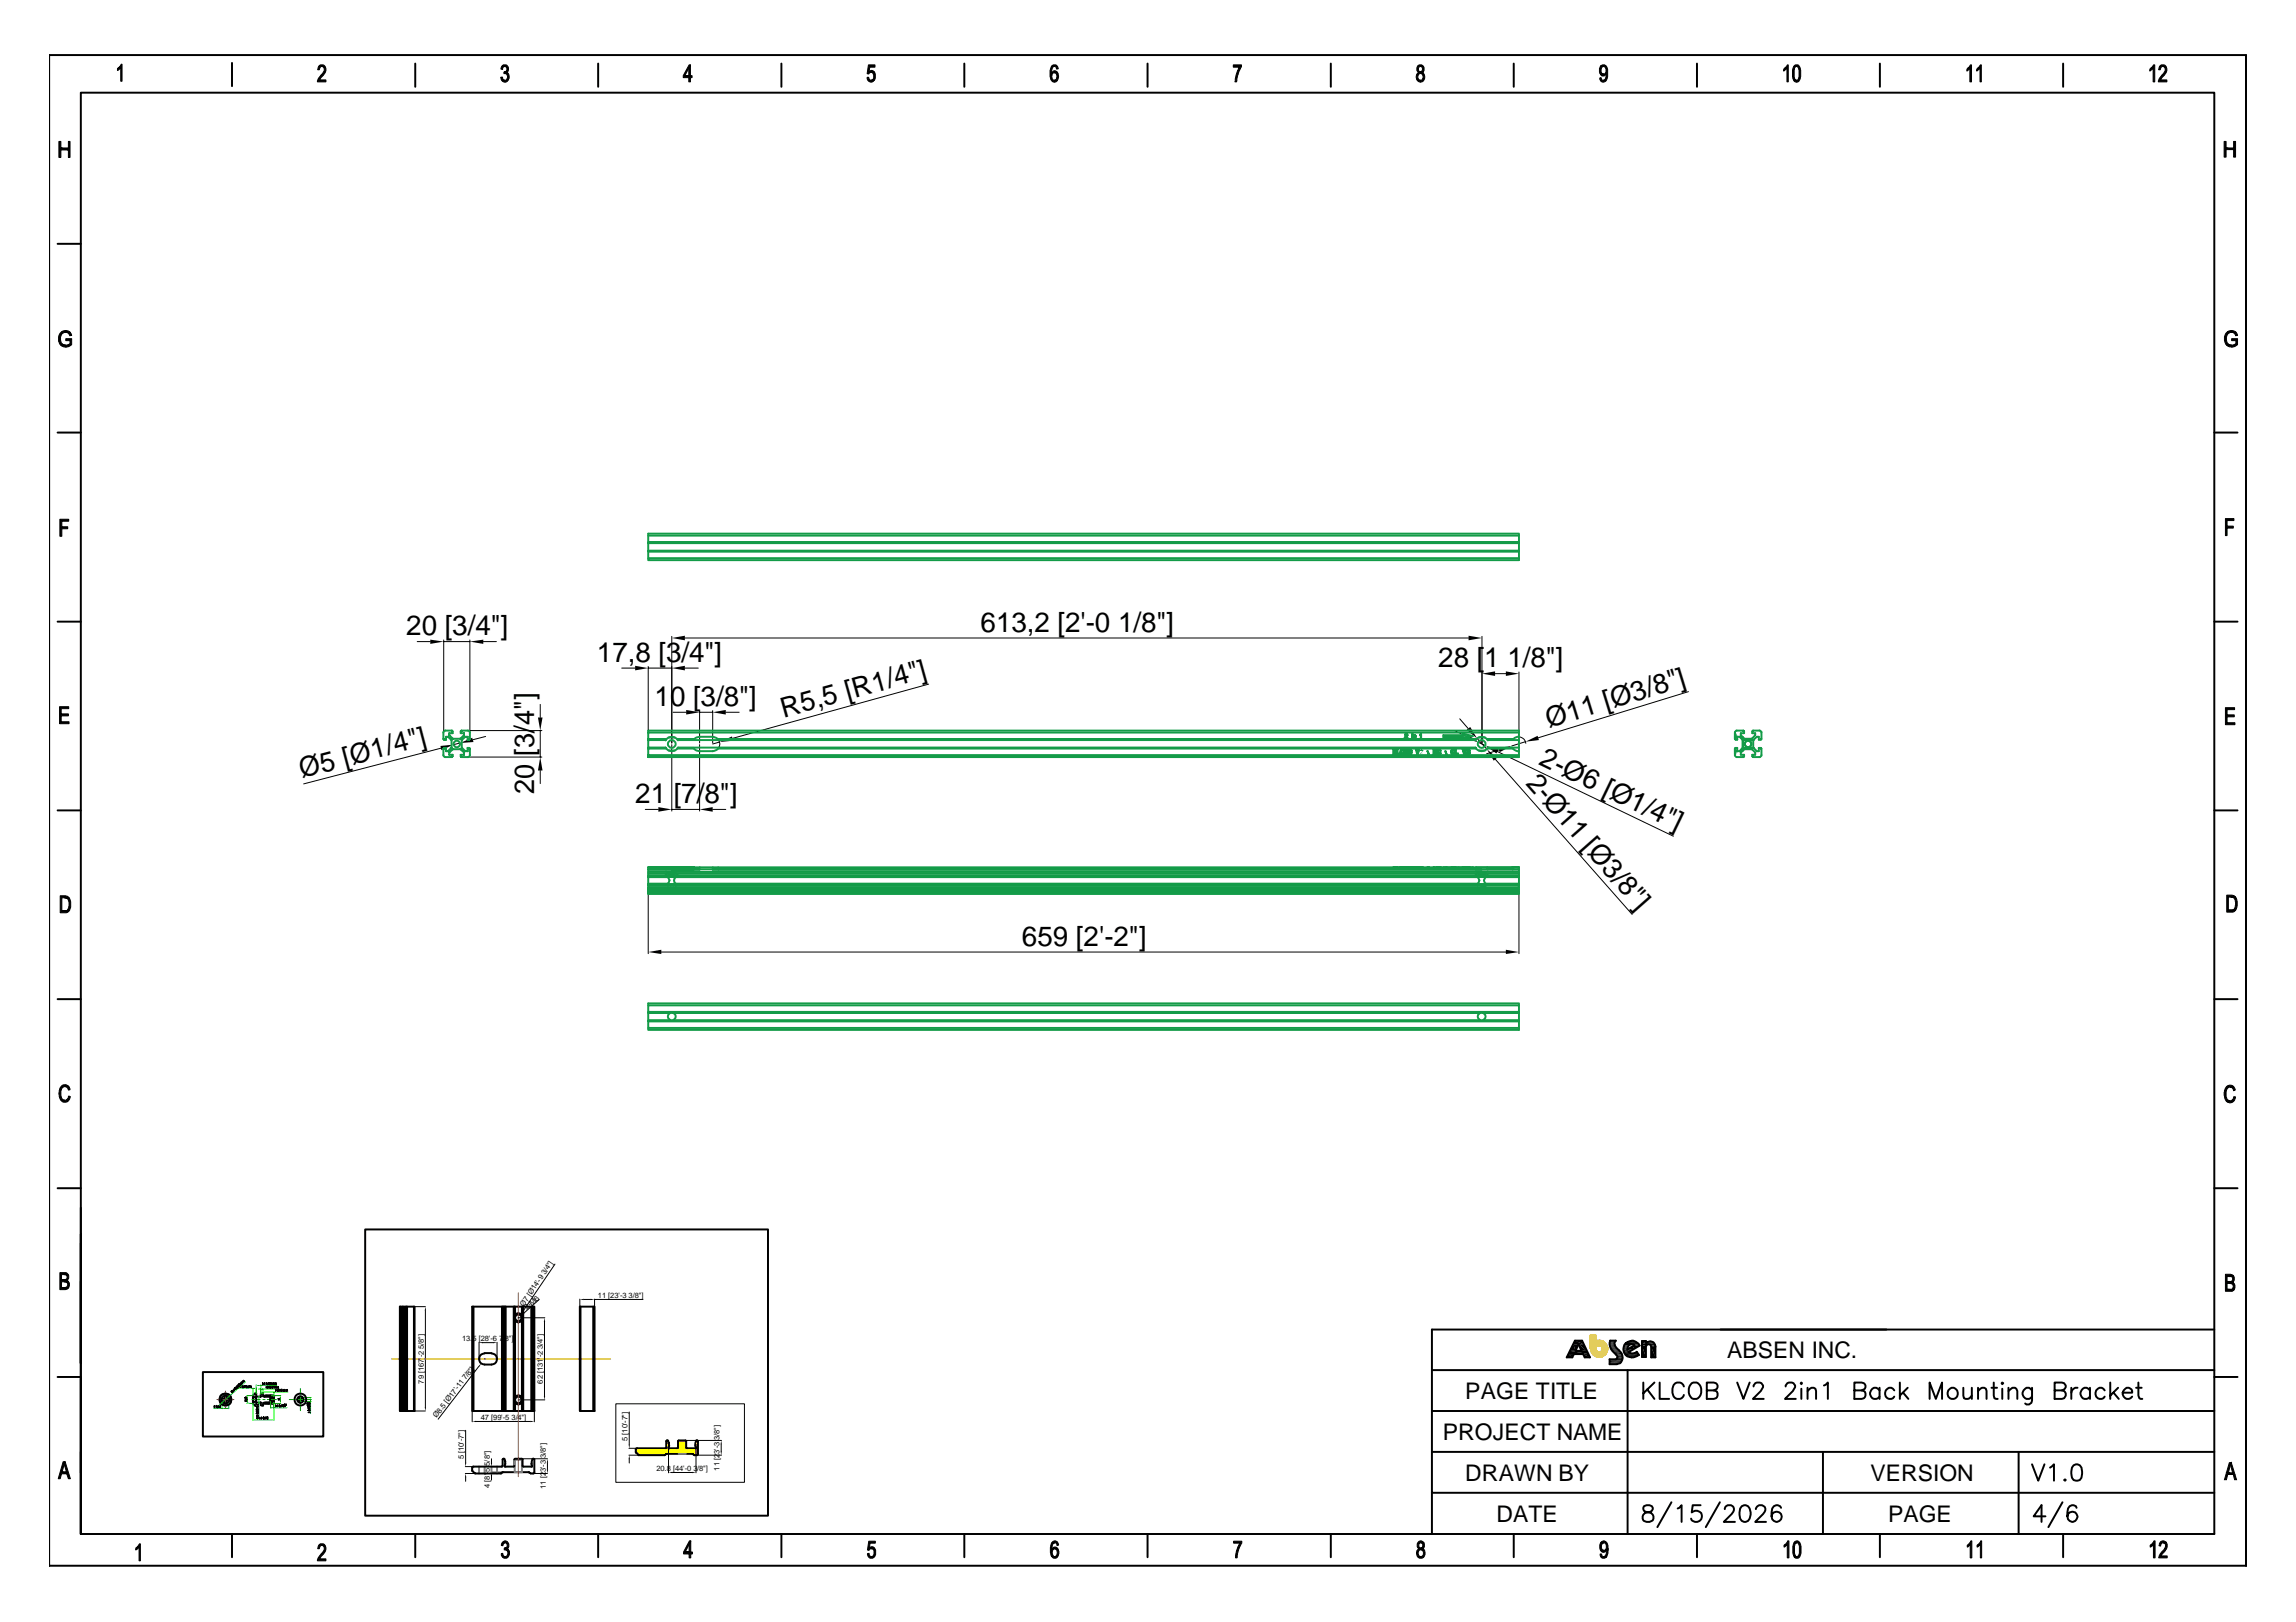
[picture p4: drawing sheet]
<svg xmlns="http://www.w3.org/2000/svg" width="297mm" height="210mm" viewBox="0 0 297 210" stroke-linecap="round" stroke-linejoin="round" font-family="sans-serif">
<defs><g id="words">
<g font-size="3.6">
<text x="52.5" y="82.2">20 [3/4&quot;]</text>
<text x="126.8" y="81.8">613,2 [2'-0</text>
<text x="144.7" y="81.8">1/8&quot;]</text>
<text x="77.2" y="85.7">17,8 [3/4&quot;]</text>
<text x="186.1" y="86.4">28 [</text>
<text x="192" y="86.4">1</text>
<text x="195" y="86.4">1/8&quot;]</text>
<text x="69.1" y="93.8" transform="rotate(-90 69.1 93.8)">4&quot;]</text>
<text x="84.7" y="91.4">10 [3/8&quot;]</text>
<text x="101.3" y="92.9" transform="rotate(-16 101.3 92.9)">R5,5 [R1/4&quot;]</text>
<text x="200.4" y="94.2" transform="rotate(-17 200.4 94.2)">Ø11 [Ø3/8&quot;]</text>
<text x="39" y="100.7" transform="rotate(-15 39 100.7)">Ø5 [Ø1/4&quot;]</text>
<text x="69.1" y="97.8" transform="rotate(-90 69.1 97.8)">[3/</text>
<text x="197.3" y="101.4" transform="rotate(49 197.3 101.4)">2-Ø11 [Ø3/8&quot;]</text>
<text x="199" y="98.9" transform="rotate(26 199 98.9)">2-Ø6 [Ø1/4&quot;]</text>
<text x="69.1" y="102.8" transform="rotate(-90 69.1 102.8)">20</text>
<text x="82.2" y="103.9">21</text>
<text x="87.2" y="103.9">[7/</text>
<text x="91.1" y="103.9">8&quot;]</text>
<text x="132.2" y="122.4">659 [2'-2&quot;]</text>
</g>
<g font-size="3">
<text x="223.4" y="175.7">ABSEN INC.</text>
<text x="189.6" y="181.1">PAGE TITLE</text>
<text x="186.6" y="186.4">PROJECT NAME</text>
<text x="189.6" y="191.7">DRAWN BY</text>
<text x="242" y="191.7">VERSION</text>
<text x="193.6" y="196.9">DATE</text>
<text x="244.3" y="197">PAGE</text>
</g>
<g font-size="1">
<text x="70.5" y="165" transform="rotate(-56 70.5 165)">3/4&quot;]</text>
<text x="77.3" y="168">11 [23'-3</text>
<text x="81.3" y="168">3/8&quot;]</text>
<text x="59.8" y="173.5">13.</text>
<text x="61.1" y="173.5">5 [28'-6</text>
<text x="64.6" y="173.5">7</text>
<text x="65.1" y="173.5">/</text>
<text x="65.3" y="173.5">8&quot;]</text>
<text x="67.8" y="169.1" transform="rotate(-56 67.8 169.1)">Ø7 [Ø14'-9</text>
<text x="68.2" y="169.6" transform="rotate(-42 68.2 169.6)">2-M6</text>
<text x="54.8" y="179" transform="rotate(-90 54.8 179)">79 [167</text>
<text x="54.8" y="175.8" transform="rotate(-90 54.8 175.8)">'</text>
<text x="54.8" y="175.7" transform="rotate(-90 54.8 175.7)">-2</text>
<text x="54.8" y="174.5" transform="rotate(-90 54.8 174.5)">5/8&quot;]</text>
<text x="60.3" y="178.6" transform="rotate(-52 60.3 178.6)">7/8&quot;]</text>
<text x="70.2" y="179" transform="rotate(-90 70.2 179)">62 [131</text>
<text x="70.2" y="175.8" transform="rotate(-90 70.2 175.8)">'</text>
<text x="70.2" y="175.7" transform="rotate(-90 70.2 175.7)">-2</text>
<text x="70.2" y="174.5" transform="rotate(-90 70.2 174.5)">3/4&quot;]</text>
<text x="56.5" y="183.5" transform="rotate(-52 56.5 183.5)">Ø8.5 [Ø17'-11</text>
<text x="62.2" y="183.7">47 [99'-5</text>
<text x="66.2" y="183.7">3/4&quot;]</text>
<text x="60" y="188.8" transform="rotate(-90 60 188.8)">5 [10'-7&quot;]</text>
<text x="63.4" y="190.5" transform="rotate(-90 63.4 190.5)">5</text>
<text x="63.4" y="189.7" transform="rotate(-90 63.4 189.7)">5/8&quot;]</text>
<text x="70.6" y="188.7" transform="rotate(-90 70.6 188.7)">3/8&quot;]</text>
<text x="81.2" y="186.5" transform="rotate(-90 81.2 186.5)">5 [10'-7&quot;]</text>
<text x="84.9" y="190.3">20.8 [44'-0</text>
<text x="89.7" y="190.3">3</text>
<text x="90.2" y="190.3">/8&quot;]</text>
<text x="93.1" y="190.3" transform="rotate(-90 93.1 190.3)">11 [2</text>
<text x="93.1" y="188.1" transform="rotate(-90 93.1 188.1)">3'-3</text>
<text x="93.1" y="186.3" transform="rotate(-90 93.1 186.3)">3/8&quot;]</text>
<text x="63.4" y="192.5" transform="rotate(-90 63.4 192.5)">4 [8'-</text>
<text x="70.6" y="192.7" transform="rotate(-90 70.6 192.7)">11 [23'-3</text>
</g>
</g></defs>
<g fill="#000" stroke="#000" stroke-width=".13">
<path d="M7.6 18.3h.3v.8l.9 .3h-.9v1h-.3z" fill-rule="evenodd"/>
<path d="M7.9 19.1h.9v-.8h.3v2.1h-.3v-1z" fill-rule="evenodd"/>
<path d="M15.2 8.9l.1-.1h.3l-.4 .3z" fill-rule="evenodd"/>
<path d="M15.7 8.3h.1v2.2h-.2v-1.7h-.3z" fill-rule="evenodd"/>
<path d="M41.3 8.5l.1-.1a.54 .54 0 0 1 .6 .2h-.5l-.2 .4h-.2z" fill-rule="evenodd"/>
<path d="M41.7 8.6h.3l.1 .1 .1 .5-.1 .2-.7 .9h.8v.3h-1.1l.1-.5 .6-.6 .2-.4-.1-.4z" fill-rule="evenodd"/>
<path d="M64.9 8.6h.4a.31 .31 0 0 0-.3 .4l-.2-.1z" fill-rule="evenodd"/>
<path d="M64.8 10h.2a.37 .37 0 0 0 .3 .4h-.4z" fill-rule="evenodd"/>
<path d="M65.2 9.3h.5l-.1 .1 .1 .1h-.5z" fill-rule="evenodd"/>
<path d="M65 8.5l.1-.1a.42 .42 0 0 1 .6 .2l.1 .2-.1 .4v.1h-.5l.3-.1 .1-.4-.1-.1z" fill-rule="evenodd"/>
<path d="M65.3 9.5h.4l.2 .3v.3a.52 .52 0 0 1-.4 .5 .52 .52 0 0 1-.6-.2h.5l.2-.2v-.5z" fill-rule="evenodd"/>
<path d="M89.2 8.4h.1l-.7 1.4h.9v.2h-.2v.6h-.2v-.6h-.7v-.2z" fill-rule="evenodd"/>
<path d="M89.3 8.4v1.4h-.7h.5v-1z" fill-rule="evenodd"/>
<path d="M112.2 10h.2l.1 .3 .1 .1h.5a.52 .52 0 0 1-.5 .2 .52 .52 0 0 1-.4-.4z" fill-rule="evenodd"/>
<path d="M112.4 9.3l.3-.2 .4 .2z" fill-rule="evenodd"/>
<path d="M112.7 9.4l.4-.1 .1 .2v.6l-.1 .3h-.4h.1l.2-.3v-.4l-.2-.3z" fill-rule="evenodd"/>
<path d="M112.4 8.4h.8v.3h-.7l-.1 .6h.7l-.5 .1-.2 .2-.2-.1z" fill-rule="evenodd"/>
<path d="M136 8.6h.4a.44 .44 0 0 0-.3 .4v.5h.1a.52 .52 0 0 0 .2 .9h.4a.51 .51 0 0 1-.6 .2 .51 .51 0 0 1-.3-.6l-.1-.9z" fill-rule="evenodd"/>
<path d="M136.1 9.4a.4 .4 0 0 1 .3-.2 .4 .4 0 0 1 .4 .2z" fill-rule="evenodd"/>
<path d="M136.1 8.5a.42 .42 0 0 1 .7 .1l.1 .3h-.2l-.2-.3z" fill-rule="evenodd"/>
<path d="M136.4 9.4h.4a.68 .68 0 0 1 .1 .8l-.1 .2h-.4l.3-.1v-.3v-.5z" fill-rule="evenodd"/>
<path d="M159.6 8.4h1v.3l-.4 .8-.2 1.1h-.2l.1-.6 .2-.9 .3-.4h-.8z" fill-rule="evenodd"/>
<path d="M183.4 8.5h.1a.43 .43 0 0 1 .6 .1h-.4l-.2 .2 .1 .4 .1 .1h.4l-.1 .1 .1 .1h-.4l-.2 .1-.1 .5 .2 .3h.2h-.4l-.1-.1-.1-.5 .2-.3 .2-.1-.3-.3v-.3z" fill-rule="evenodd"/>
<path d="M183.8 9.5h.3l.1 .1 .1 .5a.52 .52 0 0 1-.3 .5 .52 .52 0 0 1-.6-.2h.5l.2-.3-.1-.5z" fill-rule="evenodd"/>
<path d="M183.8 8.6l.4 .1v.4l-.1 .2h-.3l.2-.1v-.1v-.4z" fill-rule="evenodd"/>
<path d="M207.1 8.6h.4l-.2 .1-.2 .2 .1 .5 .3 .2h-.4l-.1-.1-.1-.6z" fill-rule="evenodd"/>
<path d="M207 10.1l.1-.1 .2 .4h.5a.45 .45 0 0 1-.5 .2 .45 .45 0 0 1-.3-.3z" fill-rule="evenodd"/>
<path d="M207.1 8.5a.53 .53 0 0 1 .7 .1l.2 .3v1.1l-.2 .4h-.4l.2-.1 .2-.3v-.5h-.2l.2-.2v-.4l-.2-.2z" fill-rule="evenodd"/>
<path d="M207.1 9.6l.7-.1-.3 .3h-.2z" fill-rule="evenodd"/>
<path d="M230.8 8.9l.1-.1 .3 .1-.4 .3z" fill-rule="evenodd"/>
<path d="M231.2 8.4h.2v2.2h-.2v-1.7l-.3-.1z" fill-rule="evenodd"/>
<path d="M232 8.7l.4-.1-.2 .1-.1 .3v1l.1 .3 .2 .1h-.3l-.2-.4v-1z" fill-rule="evenodd"/>
<path d="M232.2 8.4h.1a.45 .45 0 0 1 .5 .3l.2 .4-.1 1a.47 .47 0 0 1-.3 .5 .47 .47 0 0 1-.5-.2h.3a.37 .37 0 0 0 .3-.4v-1.1l-.2-.3h-.4z" fill-rule="evenodd"/>
<path d="M254.5 8.9l.1-.1 .2 .1-.3 .3z" fill-rule="evenodd"/>
<path d="M254.9 8.4h.2v2.2h-.3v-1.7l-.2-.1z" fill-rule="evenodd"/>
<path d="M255.7 8.9l.2-.1 .3 .1-.5 .3z" fill-rule="evenodd"/>
<path d="M256.2 8.4h.1v2.2h-.1v-1.7l-.3-.1z" fill-rule="evenodd"/>
<path d="M278.1 8.9l.2-.1 .3 .1-.5 .3z" fill-rule="evenodd"/>
<path d="M278.6 8.4h.2v2.2h-.2v-1.7l-.3-.1z" fill-rule="evenodd"/>
<path d="M279.4 8.5l.2-.1a.54 .54 0 0 1 .6 .2h-.5l-.2 .4h-.2z" fill-rule="evenodd"/>
<path d="M279.8 8.6h.4l.1 .1v.5l-.1 .2-.7 .9h.8v.3h-1.1l.2-.5 .6-.6 .1-.4-.1-.4z" fill-rule="evenodd"/>
<path d="M287.7 18.3h.3v.8l1 .3h-1v.9h-.3z" fill-rule="evenodd"/>
<path d="M288 19.1h1v-.8h.2v2h-.2v-.9z" fill-rule="evenodd"/>
<path d="M7.8 43.1a.95 .95 0 0 1 1.3-.1h-.8l-.2 .1-.3 .5v.5a.74 .74 0 0 0 .7 .6h-.6l-.2-.3-.1-.8z" fill-rule="evenodd"/>
<path d="M8.5 43h.6l.2 .4h-.3l-.1-.2z" fill-rule="evenodd"/>
<path d="M8.5 43.8h.8v.8a1.06 1.06 0 0 1-1.4 .1h.7l.5-.2v-.4h-.6z" fill-rule="evenodd"/>
<path d="M288 43.1a.95 .95 0 0 1 1.3-.1h-.8l-.2 .1-.2 .3-.1 .7a.74 .74 0 0 0 .7 .6h-.6l-.2-.2-.1-.4v-.5z" fill-rule="evenodd"/>
<path d="M288.7 43h.6l.2 .4h-.3l-.1-.2z" fill-rule="evenodd"/>
<path d="M288.7 43.8h.8v.8l-.4 .2-.3 .1h-.4l-.3-.2h.7l.5-.2v-.4h-.6z" fill-rule="evenodd"/>
<path d="M7.7 67.2h1.2v.3h-.9v.7h.8v.2h-.8v1h-.3z" fill-rule="evenodd"/>
<path d="M287.9 67.1h1.1v.3h-.9v.7h.8v.2h-.8v1h-.2z" fill-rule="evenodd"/>
<path d="M7.7 91.5h1.2v.2h-1v.7h.9v.2h-.9v.8h1v.3h-1.2z" fill-rule="evenodd"/>
<path d="M287.9 91.6h1.2v.2h-1v.7h1v.3h-1v.7h1v.3h-1.2z" fill-rule="evenodd"/>
<path d="M7.8 115.9h.7l.4 .3h-.9v1.7h.9l-.2 .2h-.9z" fill-rule="evenodd"/>
<path d="M8.3 116.2h.6l.2 .2v1l-.2 .5h-.9l.7-.1 .2-.5v-.6l-.1-.3-.2-.2z" fill-rule="evenodd"/>
<path d="M288.1 115.8h.7l.4 .3h-.9v1.7h.9l-.2 .2h-.9z" fill-rule="evenodd"/>
<path d="M288.6 116.1h.6l.2 .3v.8l-.1 .5-1 .1 .7-.1a1.26 1.26 0 0 0 .1-1.3l-.2-.3z" fill-rule="evenodd"/>
<path d="M8 140.5l.4-.2 .5 .3h-.7l-.3 .4v1l.3 .3 .2 .1h-.5l-.2-.5v-.8z" fill-rule="evenodd"/>
<path d="M7.9 142.4h.7l.2-.3 .1-.3 .2 .1a.9 .9 0 0 1-.5 .7h-.4z" fill-rule="evenodd"/>
<path d="M8.4 140.6h.5l.2 .4-.3 .1v-.3z" fill-rule="evenodd"/>
<path d="M288 140.6l.2-.1a.64 .64 0 0 1 .7 .1l.1 .1h-.6l-.2 .1-.2 .3v.8l.1 .3 .1 .1 .3 .2h-.5l-.1-.2-.2-.6 .1-.6z" fill-rule="evenodd"/>
<path d="M288 142.5h.6l.2-.2 .2-.4 .2 .1a.87 .87 0 0 1-.6 .7h-.4z" fill-rule="evenodd"/>
<path d="M288.5 140.7h.5l.2 .4-.2 .1-.2-.4z" fill-rule="evenodd"/>
<path d="M7.7 164.7h.9l.2 .2h-.8v.7h.8l-.1 .1 .1 .1-.8 .1v.7h.9l-.3 .2-.9 .1z" fill-rule="evenodd"/>
<path d="M8.3 164.9h.5v.6v.1h-.8l.6-.1 .1-.3a.27 .27 0 0 0-.4-.3z" fill-rule="evenodd"/>
<path d="M8.3 165.9h.5l.2 .1-.1 .6h-.9h.4a.42 .42 0 0 0 .3-.3 .42 .42 0 0 0-.1-.4z" fill-rule="evenodd"/>
<path d="M287.9 164.9h.7l.4 .2-.9 .1v.6l.8 .1-.1 .1h.2l-.9 .1v.7l1 .1-.3 .2h-.9z" fill-rule="evenodd"/>
<path d="M288.5 165.2h.5l.1 .5-.2 .2-.8-.1h.6l.1-.1v-.5z" fill-rule="evenodd"/>
<path d="M288.5 166.1h.5l.1 .2v.6l-1-.1h.6a.39 .39 0 0 0 .2-.4 .39 .39 0 0 0-.4-.3z" fill-rule="evenodd"/>
<path d="M8.2 189.2h.2l-.4 1.3 .6 .2h-.6l-.2 .7h-.3z" fill-rule="evenodd"/>
<path d="M8.4 189.2l.7 2.2h-.3l-.2-.7-.6-.2h.6l-.3-1z" fill-rule="evenodd"/>
<path d="M18 199.8h.2v2.2h-.2v-1.7h-.3z" fill-rule="evenodd"/>
<path d="M41.2 200l.2-.2a.54 .54 0 0 1 .6 .2h-.5l-.2 .4h-.2z" fill-rule="evenodd"/>
<path d="M41.7 200h.3l.1 .1 .1 .4-.2 .4-.6 .8h.8v.3h-1.1l.1-.5 .8-1-.1-.3z" fill-rule="evenodd"/>
<path d="M65 199.6l.4 .1h-.2l-.1 .3h-.2z" fill-rule="evenodd"/>
<path d="M65 199.6a.47 .47 0 0 1 .5-.2 .47 .47 0 0 1 .3 .4v.4l-.1 .2-.4-.1 .3-.1v-.5h-.1z" fill-rule="evenodd"/>
<path d="M89.2 199.4h.2l-.8 1.4h1v.3h-.2v.5h-.2v-.5h-.8v-.3z" fill-rule="evenodd"/>
<path d="M89.4 199.4v1.4h-.8h.6v-.9z" fill-rule="evenodd"/>
<path d="M112.4 199.4h.8v.3h-.6l-.1 .6 .7 .1h-.6l-.2 .2h-.2z" fill-rule="evenodd"/>
<path d="M136.1 199.6l.4 .1a.44 .44 0 0 0-.4 .4v.4h.2l-.2 .4 .2 .5h.5l-.2 .2h-.3a.74 .74 0 0 1-.4-.7v-.6z" fill-rule="evenodd"/>
<path d="M136.1 199.5a.5 .5 0 0 1 .6 0 .5 .5 0 0 1 .2 .5h-.2l-.1-.3-.5-.1z" fill-rule="evenodd"/>
<path d="M159.6 199.4h1.1v.3l-.6 1.1-.1 .8h-.1v-.8l.5-1.1h-.8z" fill-rule="evenodd"/>
<path d="M183.6 199.4h.3l.3 .2-.5 .1-.1 .1v.4l.2 .1h.4l-.1 .1 .1 .1h-.5l-.1 .2-.1 .4 .1 .3h.2l-.4 .1-.1-.2v-.5l.1-.3 .2-.1-.3-.2v-.4z" fill-rule="evenodd"/>
<path d="M183.8 199.7h.4l.1 .5-.1 .1h-.4l.3-.2-.1-.4z" fill-rule="evenodd"/>
<path d="M207.1 199.6l.4 .1h-.1l-.2 .3v.5l.3 .1-.4 .1-.1-.2v-.6z" fill-rule="evenodd"/>
<path d="M207.1 199.6a.54 .54 0 0 1 .6-.1 .54 .54 0 0 1 .3 .5v1l-.1 .5-.4-.1h.1l.2-.3 .1-.5-.2-.1a.48 .48 0 0 0 .1-.6l-.2-.2z" fill-rule="evenodd"/>
<path d="M230.8 200l.1-.1h.3l-.4 .3z" fill-rule="evenodd"/>
<path d="M231.3 199.4h.1v2.2h-.2v-1.7h-.3l.3-.3z" fill-rule="evenodd"/>
<path d="M232.1 199.6l.4 .1h-.2l-.1 .4v1l.1 .3h.2l-.4 .1-.2-.5v-.9z" fill-rule="evenodd"/>
<path d="M232.2 199.5a.51 .51 0 0 1 .5 0 .51 .51 0 0 1 .3 .5v1.2l-.3 .4h-.4l-.2-.1 .4-.1 .3-.3v-1.1l-.2-.3-.5-.1z" fill-rule="evenodd"/>
<path d="M254.5 200l.1-.1h.3l-.3 .3z" fill-rule="evenodd"/>
<path d="M255 199.4h.1v2.2h-.2v-1.7h-.3z" fill-rule="evenodd"/>
<path d="M255.8 200l.1-.1h.3l-.4 .3z" fill-rule="evenodd"/>
<path d="M256.2 199.4h.2v2.2h-.2v-1.7h-.3l.3-.3z" fill-rule="evenodd"/>
<path d="M278.2 200l.1-.1h.3l-.4 .3z" fill-rule="evenodd"/>
<path d="M278.7 199.4h.1v2.2h-.2v-1.7h-.3z" fill-rule="evenodd"/>
<path d="M279.6 199.4h.4l.3 .2-.4 .1a.32 .32 0 0 0-.4 .4l-.2-.1 .1-.4z" fill-rule="evenodd"/>
<path d="M279.9 199.7l.4-.1 .1 .6-.3 .6-.5 .6h.8v.2h-1.1l.2-.5 .5-.6 .2-.3-.1-.4z" fill-rule="evenodd"/>
<path d="M288.4 189.3h.3l-.4 1.3 .6 .2h-.7l-.2 .7h-.2z" fill-rule="evenodd"/>
<path d="M288.7 189.3l.6 2.2h-.2l-.2-.7-.6-.2h.5l-.3-1.1z" fill-rule="evenodd"/>
<path d="M17.6 200.3h.4l-.4 .3z" fill-rule="evenodd"/>
<path d="M64.9 201.1l.1-.1 .1 .3 .3 .1h-.4l-.1-.1z" fill-rule="evenodd"/>
<path d="M65.2 200.3l.5 .1h-.1l.2 .1-.6 .1z" fill-rule="evenodd"/>
<path d="M65.4 200.5h.4l.1 .3v.5l-.2 .2-.2 .1h-.3l-.2-.1 .4-.1 .3-.2v-.4l-.2-.2z" fill-rule="evenodd"/>
<path d="M112.2 201.1l.2-.1 .1 .4h.1h.6l-.3 .2h-.3l-.3-.2z" fill-rule="evenodd"/>
<path d="M112.5 200.3l.4-.1 .2 .1z" fill-rule="evenodd"/>
<path d="M112.7 200.4h.5l.1 .2v.6l-.1 .2h-.5h.2l.2-.3-.1-.6-.1-.1z" fill-rule="evenodd"/>
<path d="M136.1 200.4a.44 .44 0 0 1 .7 0l-.5 .1h-.2z" fill-rule="evenodd"/>
<path d="M136.4 200.4h.4l.1 .2 .1 .5-.2 .3h-.4l.3-.1 .1-.2-.1-.6z" fill-rule="evenodd"/>
<path d="M183.8 200.5h.4l.2 .3-.1 .6-.3 .2h-.4l-.2-.1 .5-.1 .2-.2v-.4l-.1-.2z" fill-rule="evenodd"/>
<path d="M207 201.1h.2l.1 .3 .6 .1-.3 .1h-.3l-.2-.1z" fill-rule="evenodd"/>
<path d="M207.1 200.7l.8-.1-.1 .1a.31 .31 0 0 1-.5 .1z" fill-rule="evenodd"/>
</g>
<g fill="none" stroke="#000" stroke-width=".25">
<path d="M6.3 7.1h284.3v195.5h-284.3zM30 8.1v3M53.7 8.2v3M77.4 8.2v3M101.1 8.2v3M124.8 8.2v3M148.5 8.2v3M172.2 8.2v3M195.8 8.2v3M219.5 8.2v3M243.2 8.2v3M266.9 8.2v3"/>
<path d="M7.5 31.6h3M7.5 56h3M286.5 56h3M7.5 80.4h3M286.5 80.4h3M7.5 104.9h3M286.5 104.9h3M7.5 129.3h3M286.5 129.3h3M7.5 153.8h3M10.5 156.3v20.1v-16.7M286.5 153.8h3"/>
<path d="M7.5 178.2h3M10.5 160.9v37.6h276v-186.5h-276v186.5v-10.6M185.3 177.3h101.2M210.6 177.3v21.2M286.5 172.1h-101.2v21.1h101.2M286.5 178.2h3M30 198.5v3M53.7 198.5v3M77.4 198.5v3M101.1 198.5v3M124.8 198.5v3M148.5 198.5v3"/>
<path d="M172.2 198.5v3M185.3 193.2v5.3M185.3 187.9h101.2M195.8 198.5v3M219.5 198.5v3M235.8 187.9v10.6M243.2 198.5v3M261.2 187.9v10.6M266.9 198.5v3"/>
</g>
<g fill="#ff7f00">
<path d="M206.7 173.5h.4z"/>
<path d="M206.7 173.5h.6z"/>
<path d="M206.7 173.5l.7 .1h-.7z"/>
<path d="M206.7 173.5h.6l.1 .1z"/>
<path d="M206.7 173.6l.9 .2h-.9z"/>
<path d="M206.7 173.6h.7l.2 .2z"/>
<path d="M206.7 173.8l1.1 .1h-1.1z"/>
<path d="M206.7 173.8h.9l.2 .1z"/>
<path d="M206.7 173.9l1.2 .2h-1.2z"/>
<path d="M206.7 173.9h1.1l.1 .2z"/>
<path d="M206.9 174.1h1z"/>
<path d="M206.7 174.1h.1z"/>
<path d="M206.7 174.1h.2z"/>
<path d="M207 174.1h.9z"/>
<path d="M207.1 174.1l.8 .1z"/>
<path d="M207.2 174.2l.7 .1h-.6z"/>
<path d="M207.2 174.2h.7v.1z"/>
<path d="M207.3 174.3h.6z"/>
<path d="M207.3 174.3l.6 .1h-.6z"/>
<path d="M207.3 174.3h.6v.1z"/>
<path d="M207.3 174.4l.7 .1z"/>
<path d="M207.3 174.5h.7z"/>
<path d="M205.8 172.8l.6 1.8h-.6z"/>
<path d="M205.8 172.8h.6v1.8z"/>
<path d="M207.3 174.5l.7 .1h-.7z"/>
<path d="M207.3 174.5h.7v.1z"/>
<path d="M205.8 174.6l.6 .1h-.6z"/>
<path d="M205.8 174.6h.6v.1z"/>
<path d="M207.3 174.6l.7 .1h-.7z"/>
<path d="M207.3 174.6h.7v.1z"/>
<path d="M207.3 174.7h.7z"/>
<path d="M205.8 174.7l.6 .1h-.6z"/>
<path d="M205.8 174.7h.6v.1z"/>
<path d="M205.8 174.8h.7z"/>
<path d="M207.3 174.7l.6 .1h-.6z"/>
<path d="M207.3 174.7h.7l-.1 .1z"/>
<path d="M205.8 174.8l.7 .1h-.7z"/>
<path d="M205.8 174.8h.7v.1z"/>
<path d="M207.3 174.8l.6 .1h-.6z"/>
<path d="M207.3 174.8h.6v.1z"/>
<path d="M207.3 174.9h.6z"/>
<path d="M205.8 174.9h.7z"/>
<path d="M207.2 174.9h.7z"/>
<path d="M205.9 174.9l.7 .1h-.7z"/>
<path d="M205.9 174.9h.6l.1 .1z"/>
<path d="M205.9 175h.7z"/>
<path d="M207.1 175h.8z"/>
<path d="M207.2 174.9l.7 .1z"/>
<path d="M205.9 175h.8z"/>
<path d="M205.9 175l.9 .1z"/>
<path d="M207 175.1h.9z"/>
<path d="M207.1 175l.8 .1z"/>
<path d="M206.9 175.1h1z"/>
<path d="M205.9 175.1h1z"/>
<path d="M205.9 175.1h2z"/>
<path d="M205.9 175.1h1.9z"/>
<path d="M206 175.1l1.7 .2h-1.7z"/>
<path d="M206 175.1h1.8l-.1 .2z"/>
<path d="M206 175.3h1.7z"/>
<path d="M206.1 175.3l1.5 .1h-1.4z"/>
<path d="M206.1 175.3h1.6l-.1 .1z"/>
<path d="M206.2 175.4h1.3z"/>
<path d="M206.2 175.4h1.4z"/>
<path d="M206.2 175.4l1.2 .1h-1z"/>
<path d="M206.2 175.4h1.3l-.1 .1z"/>
<path d="M206.4 175.5l.9 .1z"/>
<path d="M206.4 175.5h1z"/>
<path d="M206.4 175.6h.8z"/>
<path d="M206.4 175.6h.9z"/>
<path d="M206.5 175.6h.6z"/>
<path d="M206.5 175.6h.7z"/>
<path d="M206.8 175.7h.2z"/>
<path d="M206.6 175.6l.4 .1z"/>
<path d="M206.6 175.6h.5z"/>
</g>
<path d="M205.8 172.8v1.8v-1.8h.6v1.8v-1.8zM206.7 173.5a1.05 1.05 0 0 1 1.2 .9 1.05 1.05 0 0 1-1 1.2 1.05 1.05 0 0 1-1.1-1M206.7 173.5v.6a.46 .46 0 0 1 .6 .3 .46 .46 0 0 1-.3 .6 .46 .46 0 0 1-.6-.4" fill="none" stroke="#ff7f00" stroke-width=".25"/>
<g fill="#000">
<path d="M55.7 82.8l1.7 .2-1.7 .3zM57 96.5l1.7-.1-1.6 .7zM59.5 96.2l1.6-.7 .2 .5zM60.8 83l1.7-.2v.5zM69.6 92.9h.6l-.3 1.6zM69.9 98l.3 1.7h-.6zM82.2 86.2l1.7 .3-1.7 .3zM86.9 86.5l1.7-.3v.6zM86.9 82.6l1.7-.3v.6zM88.8 91.9l1.7 .3-1.7 .3zM92.2 92.2l1.7-.3v.6zM93.1 96l1.6-.7 .1 .6z"/>
<path d="M189.9 95.1l1.4 1-1.7-.5zM190 82.3l1.7 .3-1.7 .3zM189.7 94.5l.5-.4 .9 1.5zM191.7 87.2l1.7-.3v.6zM192.4 97l1.3 1.1-.4 .3zM192.2 96.5l1.6 .5-.2 .5zM193.8 96.8l1.8-.3-1.6 .8zM194.8 86.9l1.7 .3-1.7 .3zM197.4 96l1.5-.8 .2 .6zM85.2 104.5l1.7 .2-1.7 .3zM90.5 104.7l1.7-.2v.5zM83.9 123.2l1.7-.3v.6z"/>
<path d="M194.8 122.9l1.7 .3-1.7 .3zM202.9 175.2l.5 .5h-.7zM202.9 175.2h.7l-.2 .5zM203.5 174l.3 .8h-.7zM203.5 174h.7l-.4 .8zM203.8 173.5l1.1 .5h-1.4zM203.8 173.5h.9l.2 .5zM204.2 174l1.1 .8h-.7zM204.2 174h.7l.4 .8zM204.8 175.2l.9 .5h-.7zM204.8 175.2h.7l.2 .5zM208.2 173.7l.7 .1z"/>
<path d="M208.2 173.8h.6h-.6zM208.2 173.8h.7h-.1zM208.2 173.8l.6 .1h-.6zM208.2 173.8h.6v.1zM208.2 173.9l.6 .1zM208.2 174h.6zM208.2 174l.7 .1h-.7zM208.2 174h.6l.1 .1zM208.2 174.1l.8 .1h-.8zM208.2 174.1h.7l.1 .1zM208.2 174.2l.8 .1h-.7zM208.2 174.2h.8v.1z"/>
<path d="M208.2 175.9l1.7 .1h-1.7zM208.2 175.9h1.7v.1zM208.2 176l1.6 .1h-1.6zM208.2 176h1.7l-.1 .1zM208.2 176.1l1.6 .1h-1.6zM208.2 176.1h1.6v.1zM208.2 176.2l1.5 .1h-1.5zM208.2 176.2h1.6l-.1 .1zM208.2 176.3l1.4 .1h-1.4zM208.2 176.3h1.5l-.1 .1zM208.2 176.4l1.3 .1h-1.3zM208.2 176.4h1.4l-.1 .1z"/>
<path d="M208.2 176.5h1.1zM208.2 176.5h1.3zM208.2 176.5h1zM208.3 173.5l.7 .1h-.7zM208.3 173.5h.7v.1zM208.3 173.6h.6zM208.3 173.6h.7zM208.3 173.6l.6 .1h-.7zM208.3 173.6h.6v.1zM208.3 174.3l.8 .1h-.8zM208.3 174.3h.7l.1 .1zM208.3 174.4l.9 .2h-.8z"/>
<path d="M208.3 174.4h.8l.1 .2zM208.4 174.6h.9h-.9zM208.4 174.6h.8h.1zM208.4 174.6l1 .1h-.9zM208.4 174.6h.9l.1 .1zM208.5 174.7l1 .1h-.9zM208.5 174.7h.9l.1 .1zM208.6 174.8l1 .1h-.9zM208.6 174.8h.9l.1 .1zM208.7 174.9l1 .2h-.8zM208.7 174.9h.9l.1 .2zM208.9 175.1l.9 .2h-.7z"/>
<path d="M208.9 175.1h.8l.1 .2zM209 175.9h.9zM209.1 175.3h.7zM209.1 175.3l.7 .1zM209.1 175.9h.8zM209.2 175.4h.7h-.7zM209.2 175.4h.6h.1zM209.2 175.9h.7zM209.2 175.4l.7 .1h-.6zM209.2 175.4h.7v.1zM209.2 175.8l.7 .1zM209.3 175.5h.6z"/>
<path d="M209.3 175.5l.6 .1h-.6zM209.3 175.5h.6v.1zM209.3 175.6l.6 .1zM209.3 175.7h.6zM209.3 175.7l.6 .1zM209.3 175.8h.6zM210 174.6h.5zM210 174.3l.5 .1h-.5zM210 174.3h.6l-.1 .1zM210 174.4h.5zM210 174.4l.5 .2h-.5zM210 174.4h.5v.2z"/>
<path d="M210 174.6l1 .2h-1zM210 174.6h1.2l-.2 .2zM210 174.8l.7 .2h-.6zM210 174.8h1l-.3 .2zM210.1 174.2h.5zM210.1 174.2h.6zM210.1 174.2l.5 .1h-.6zM210.1 174.2h.5v.1zM210.1 175h.6zM210.1 175l.7 .1h-.7zM210.1 175h.6l.1 .1zM210.1 174.1l.6 .1z"/>
<path d="M210.1 175.1h.8h-.8zM210.1 175.1h.7h.1zM210.1 174l.6 .1h-.6zM210.1 174h.6v.1zM210.1 175.1l1 .1zM210.2 174h.7zM210.2 174h.5zM210.2 175.2h1zM210.2 175.2h1.7zM210.2 175.2l1.8 .2h-1.7zM210.2 175.2h1.7l.1 .2zM210.2 173.9h1.8z"/>
<path d="M210.2 173.9h.8zM210.2 173.9h.9zM210.2 173.9l.7 .1zM210.3 173.8l1.7 .1h-1.8zM210.3 173.8h1.6l.1 .1zM210.3 175.4h1.7zM210.3 175.4l1.5 .1h-1.3zM210.3 175.4h1.7l-.2 .1zM210.3 173.8h1.6zM210.4 173.8h1.5zM210.5 173.7l1.4 .1h-1.5zM210.5 173.7h1.3l.1 .1z"/>
<path d="M210.5 175.5h1.3zM210.5 173.7h1.3zM210.5 175.5l1.1 .1h-.9zM210.5 175.5h1.3l-.2 .1zM210.5 173.7l.2-.1 1 .1zM210.7 173.6h.8l.2 .1zM210.7 175.6h.9zM210.7 175.6l.7 .1zM210.7 173.6h.8zM210.7 173.5l.8 .1zM210.7 173.5h.8zM210.9 173.5h.6z"/>
<path d="M210.9 175.7h.4zM210.9 175.7h.5zM210.9 173.5h.4zM211 173.5h.3zM211 173.5h.2zM211.1 173.9h.9zM211.2 173.9l.8 .1zM211.3 174h.7zM211.2 175.2h.7zM211.3 175.2h.6zM211.4 174l.7 .1h-.6zM211.4 174h.6l.1 .1z"/>
<path d="M211.4 175.1l.5 .1zM210.5 174.6l.9-.5-.2 .5zM211.4 174.1h.7l-.9 .5zM211.5 174.1h.6zM211.4 175.1h.5zM211.5 175.1h.4zM211.7 175.1h.2zM211.7 175l.1 .1h-.1zM211.7 175l.1 .1zM212.4 173.5l.5 .3h-.5zM212.4 173.5h.5v.3zM212.4 173.8l1.6 .1h-1.6z"/>
<path d="M212.4 173.8h1.6v.1zM212.4 173.9l1.7 .1h-1.7zM212.4 173.9h1.6l.1 .1zM212.4 174h.9zM212.4 174h.8zM212.4 174h.7zM212.4 174l.6 .1zM212.4 174.1h.6zM212.4 174.1l.5 .1zM212.4 174.2l.5 1.4h-.5zM212.4 174.2h.5v1.4zM213 173.8h1z"/>
<path d="M213.1 173.7h.8zM213.1 173.7l.9 .1zM213.1 173.6l.8 .1zM213.1 173.6h.7zM213.2 173.6h.6zM213.3 173.6h.5zM213.3 174h.8zM213.3 173.6h.4zM213.4 174h.7zM213.4 173.5l.3 .1zM213.5 174l.7 .1zM213.4 173.5h.1z"/>
<path d="M213.5 174.1h.7zM213.6 174.1l.6 .1zM213.6 174.2h.6zM213.6 174.2l.6 .1h-.6zM213.6 174.2h.6v.1zM213.6 174.3l.6 1.4h-.6zM213.6 174.3h.6v1.4z"/>
</g>
<g fill="none" stroke="#000" stroke-width=".25">
<path d="M290.6 7.1v195.5M203.8 173.5h.9l1 2.2h-.7l-.2-.5h-1.2l-.2 .5h-.7zM204.2 174l.4 .8h-.8zM208.3 173.5h.7a.42 .42 0 0 0-.1 .5M208.3 173.5a1.23 1.23 0 0 0 .3 1.3M208.6 174.9l.6 .5 .1 .3M208.9 174.1l.5 .6a1.14 1.14 0 0 1 .5 1M209.2 175.7l-.1 .2h-.9v.6h1M209.9 175.8v.2a.67 .67 0 0 1-.7 .5M210.5 174.6l1-.5a.55 .55 0 0 0-.7-.1 .55 .55 0 0 0-.2 .6M211.1 173.5a1.09 1.09 0 0 0-1 1.5 1.09 1.09 0 0 0 1.7 .5l.2-.1M211.1 173.5l.6 .2 .3 .2 .1 .2"/>
<path d="M212.1 174.1l-1.4 .9a.83 .83 0 0 0 1.1-.1l.2 .5M212.6 178.9v2.1M212.9 173.8v-.3h-.5v2.1h.5v-1.4M213 173.8a.67 .67 0 0 1 .7-.2 .67 .67 0 0 1 .5 .7M213 174.2a.33 .33 0 0 1 .3-.2 .33 .33 0 0 1 .3 .3M213.1 179.8l.9 1.2M214 178.9l-1.4 1.4M214.2 174.2v1.5h-.6v-1.4M214.7 178.9v2.1h1.2M217.8 179.4a.76 .76 0 0 0-.8-.5 .76 .76 0 0 0-.6 .8 1.14 1.14 0 0 0 .6 1.3 .7 .7 0 0 0 .8-.5M218.9 179a.83 .83 0 0 1 1.2 .7 .95 .95 0 0 1-.2 1 .95 .95 0 0 1-1 .2 1.37 1.37 0 0 1 0-1.9zM220.8 179.9h.9l.3-.1a.47 .47 0 0 0 0-.8l-1.2-.1v2.1h.9a.55 .55 0 0 0 .5-.5 .55 .55 0 0 0-.5-.6"/>
<path d="M224.7 178.9l.9 2.1 .8-2.1M226.9 179.4l.2-.4 .6-.1a.53 .53 0 0 1 .3 .8l-.2 .3-1 1h1.4M231 179.4l.2-.4 .6-.1a.53 .53 0 0 1 .3 .8l-.2 .3-1 1h1.4M233 178.9l.1 .1-.1 .1v-.1zM233 179.7v1.3M233.8 179.6v1.4M236 179.3l.5-.4v2.1M239.9 179.9h.9l.3-.1a.47 .47 0 0 0 0-.8l-1.2-.1v2.1h.9a.55 .55 0 0 0 .6-.5 .55 .55 0 0 0-.6-.6M243.2 179.9a.71 .71 0 0 0-1.1 0 .71 .71 0 0 0 .1 1 .68 .68 0 0 0 1-.2M243.2 179.6v1.4M245.1 179.9a.65 .65 0 0 0-.9-.3 .65 .65 0 0 0-.3 .8 .64 .64 0 0 0 .5 .6 .64 .64 0 0 0 .7-.3M245.8 178.9v2.1"/>
<path d="M246.8 179.6l-1 1M254 179.6l.1 1.3 .5 .1 .2-.1 .3-.3M255.1 179.6v1.4M255.9 179.6v1.4M257.6 179.6h.8M257.9 178.9v1.7l.1 .3 .4 .1M259 179v-.1l.2 .1-.2 .1zM259 179.7v1.3M259.8 179.6v1.4M262.9 179.6v1.6a.55 .55 0 0 1-.9 .4M262.9 179.9l-.4-.3a.72 .72 0 0 0-.8 .8 .72 .72 0 0 0 1 .5l.2-.2M265.8 179.9h.9a.58 .58 0 0 0 .6-.6l-.3-.3-.3-.1h-.9v2.1h.9a.55 .55 0 0 0 .6-.5 .55 .55 0 0 0-.6-.6"/>
<path d="M268 179.6v1.4M268.8 179.6a.72 .72 0 0 0-.8 .6M270.4 179.9a.71 .71 0 0 0-1.1 0 .71 .71 0 0 0 .2 1 .68 .68 0 0 0 .9-.2M270.4 179.6v1.4M272.3 179.9a.65 .65 0 0 0-.8-.3 .65 .65 0 0 0-.4 .8 .64 .64 0 0 0 .5 .6 .64 .64 0 0 0 .7-.3M273 178.9v2.1M274 179.6l-1 1M276.4 179.6h.7M276.6 178.9v1.7l.2 .3 .4 .1M185.3 182.6h101.2M212.7 194.9a.47 .47 0 0 0 .2 .7 .88 .88 0 0 1 1 .6v.3a.77 .77 0 0 1-.7 .5 .77 .77 0 0 1-.7-.5 .65 .65 0 0 1 .6-.8l.4-.1a.43 .43 0 0 0 .2-.7l-.3-.1h-.4zM216.2 194.4l-1.8 3.2"/>
<path d="M217 195.2l.3-.1 .3-.3v2.1M220 194.8h-1l-.1 .9a.74 .74 0 0 1 1.1 0 .74 .74 0 0 1-.1 1.1 .74 .74 0 0 1-1.1-.3M222.5 194.4l-1.8 3.2M223.1 195.3a.51 .51 0 0 1 .4-.5h.4a.64 .64 0 0 1 .4 .5 .64 .64 0 0 1-.3 .6l-1 1h1.5M225.3 194.9a.66 .66 0 0 1 1.1 .3 1.54 1.54 0 0 1-.3 1.6 .66 .66 0 0 1-1-.3 1.84 1.84 0 0 1 .2-1.6zM227.2 195.3v-.1a.66 .66 0 0 1 1.1-.2 .72 .72 0 0 1-.2 .9l-1 1h1.4M230.4 195.1a.6 .6 0 0 0-.9-.2 1.97 1.97 0 0 0-.2 1.7 .66 .66 0 0 0 1 .1 .66 .66 0 0 0-.2-1 .66 .66 0 0 0-.9 .5M233.8 180l.6-.4h.3l.2 .1v.3v1M246.2 180.2l.7 .8M249.6 181v-2.1l.8 2.1 .8-2.1v2.1M255.9 180l.5-.4h.3l.2 .1 .1 .3v1M259.8 180l.5-.4h.4l.2 .1 .1 .3v1"/>
<path d="M262.9 189.5l.8 2.1 .8-2.1M264.6 196.2h-1.5l1-1.4v2.1M265.2 189.9l.5-.4v2.1M266.8 194.4l-1.8 3.2M267 191.5l.2-.1 .1 .1-.1 .1zM268.3 189.6a.66 .66 0 0 1 1 .3 1.84 1.84 0 0 1-.2 1.6 .73 .73 0 0 1-1-.3 1.84 1.84 0 0 1 .2-1.6zM268.6 195.1a.55 .55 0 0 0-.8-.2 1.97 1.97 0 0 0-.3 1.7 .66 .66 0 0 0 1.1 .1 .66 .66 0 0 0-.2-1 .66 .66 0 0 0-.9 .5M273.4 180.2l.7 .8M274.6 180.2h1.2a.58 .58 0 0 0-.4-.6 .58 .58 0 0 0-.7 .3 .68 .68 0 0 0 .2 1 .68 .68 0 0 0 .9-.2"/>
<circle cx="252.6" cy="180.3" r=".72"/>
</g>
<path d="M202.9 175h2.6" fill="none" stroke="#000" stroke-width=".42"/>
<g fill="none" stroke="#000" stroke-width=".13">
<path d="M54 83h1.7M57 96.8l-17.7 4.6M57.4 82.8v11.9M57.4 83h3.4M59.5 96.2l-.8 .2M60.7 94.5h9.4M60.7 98h9.4M60.8 82.8v11.9M62.5 83h1.7M62.8 95.3l-1.6 .4M69.9 91.2v1.7M69.9 94.5v3.5"/>
<path d="M69.9 99.7v1.7M80.4 86.5h1.8M83.9 86.2v8.3M83.9 86.5h3M86.9 82.4v13.8M86.9 96.4v8.6M87.1 92.2h1.7M88.6 86.5h1.7M88.6 82.6h101.4M90.5 92v4.2M90.5 96.4v8.6M90.5 92.2h1.7"/>
<path d="M92.2 92v4.2M93 95.9a.77 .77 0 0 1 0 .8M93.1 96l-.9 .3M93.9 92.2h1.7M120.1 88.5l-25.4 7.1M188.2 94.5l1.5 .8M188.8 93l1.1 1.3M191.1 95.6l1.3 1.4M191.3 96.1l.9 .4M191.7 82.4v13.8M193.4 87.2h1.4M193.5 98.3l17.7 20"/>
<path d="M193.7 97.3l22.8 10.9M193.9 97l-1.6 .6M196.5 87v7.5M196.6 95.3l.2 .1a.88 .88 0 0 1 .6 .8M197.4 96l-1.8 .5M218.4 89.5l-19.4 6M83.5 104.7h1.7M83.9 115.8v7.6M86.9 104.7h3.6M92.2 104.7h1.7M196.5 115.8v7.6M85.6 123.2h109.2"/>
</g>
<g fill="none" stroke="#139b48" stroke-width=".25">
<path d="M83.9 69.1h112.6v3.4h-112.6zM83.9 72.2h112.6M83.9 71.4h112.6M83.9 71.3h112.6M83.9 70.3h112.6M83.9 70.2h112.6M83.9 69.3h112.6M57.4 94.6l.1-.1h1v.4h-.4v.2l.5 .5h1l.4-.5v-.2h-.4v-.3l.1-.1h.9l.2 .2v.9l-.3 .1v-.4h-.3l-.5 .5v.9l.5 .5h.3v-.4h.2l.1 .1v.9l-.2 .2h-.9l-.1-.3h.4v-.3l-.4-.4h-1l-.5 .4v.3h.4v.3h-1l-.1-.2v-.9l.3-.1v.4h.3l.4-.5v-.9l-.4-.5h-.3v.4l-.3-.1v-.9zM224.5 95.5h.1M224.5 95.4h.1M224.5 95.2h.1M224.5 95.1h.1"/>
<path d="M224.5 95.3h.1M224.5 95v.5M224.5 97.6h.1M224.5 97.5h.1M224.5 97.4h.1M224.5 97.3h.1M224.5 97.2h.1M224.5 97.1h.1M224.5 97h.1M224.5 95.6h.1M224.5 94.9h.1M224.5 95.3h.9l.1 .1v1.7l-.1 .1h-.9v-.3v.9l.1 .2h1v-.3h-.4v-.3l.5-.4h1l.4 .4v.3h-.4l.1 .3h.9l.2-.2v-.9l-.1-.1h-.3v.4h-.2l-.5-.5-1.3 .1"/>
<path d="M224.5 97v.6M224.7 95.3v.4zM224.7 96.8v.4zM224.7 95.7l-.2-.1v-.9l.1-.2h1v.1v.3h-.4v.2l.5 .5h1l.4-.5v-.2h-.4l.1-.4h.9l.2 .2v.9l-.1 .1h-.3v-.4h-.2l-.4 .5h-1.4M224.7 96.8l-.2 .1M225 95.3l.5 .5zM225.5 96.7l-.5 .5zM226.8 95.8v.9zM83.9 114.6h108l-.2 .1M83.9 112.2v3.5h112.6v-3.5M83.9 115.6h112.6M83.9 115.4h112.6"/>
<path d="M83.9 115.3h112.6M83.9 115.1h112.6M83.9 114.9h112.6M83.9 114.6h112.6M83.9 114.5h112.6M83.9 114.4h112.6M83.9 114.4h2.5M83.9 113.5h2.5M83.9 113.5h112.6M83.9 113.4h112.6M83.9 113.3h112.6M83.9 113h112.6"/>
<path d="M83.9 112.8h112.6M83.9 112.5h112.6M86.1 113.3a.97 .97 0 0 1 1.6 0M86.1 112.3v.2M86.2 112.2v.1h-2.3M86.4 113.5a.53 .53 0 0 1 0 .9M86.4 113.3v.2M86.4 114.4v.2M86.5 113.3l.3-.1 .5 .1M87.4 113.5a.53 .53 0 0 0 0 .9M87.4 113.3v.2M87.4 114.4v.2"/>
<path d="M87.4 114.4h103.8M87.4 113.5h103.8M87.6 112.2v.1h2.2v-.1h-5.9h112.6h-.8M87.7 112.3v.2M89.7 112.3v.2M90.5 112.2v.3h-6.6M92.2 112.2v.3h104.3M92.9 112.2v.1h98.1l-.1 .2M93 112.3v.2M180.3 112.2h.4M180.7 112.2h.4M181.2 112.2h.5"/>
<path d="M181.7 112.2h.4l-.4 .1M181.7 112.3h.1M181.8 112.2h.1M181.8 112.2v.1M181.9 112.2h.1M181.9 112.2v.1M182 112.3h.1M182.1 112.2h.1M182.2 112.2h.4M182.7 112.2h.1M182.8 112.2h.3M182.9 112.2v.1"/>
<path d="M183 112.2v.1M183.1 112.2v.1M183.2 112.2h.4M183.7 112.2h.4M183.7 112.2h.2M183.8 112.2v.1M184.7 112.2h.2M185.5 112.2h.4M186 112.2h.4M186.7 112.2h3.9M190.9 113.3a.97 .97 0 0 1 1.6 0M191.2 113.5a.53 .53 0 0 1 0 .9"/>
<path d="M191.2 113.3v.2M191.2 114.4v.2M191.3 113.3l.3-.1 .5 .1M191.3 113.3l.4-.1 .3 .1M192.2 114.4v.2h-.3h4.6M192.2 113.5a.53 .53 0 0 0 0 .9M192.2 114.4h4.3M192.2 113.5h4.3M192.2 113.3v.2M192.4 112.2v.1h3.3v-.1h-4.7v.1M192.4 112.3v.2M195.7 112.3v.2"/>
<path d="M83.9 129.9h112.6v3.4h-112.6zM83.9 133h112.6M83.9 132.2h112.6M83.9 132.1h112.6M83.9 132.1h2.8M83.9 131.1h2.8M83.9 131h112.6M83.9 130.1h112.6M87.1 132.1h104.4M87.1 131.1h104.4M191.9 132.1h4.6M191.9 131.1h4.6"/>
<circle cx="59.1" cy="96.3" r=".43"/>
<circle cx="226.1" cy="96.3" r=".43"/>
<circle cx="86.9" cy="131.5" r=".5"/>
<circle cx="191.7" cy="131.5" r=".5"/>
</g>
<path d="M189.3 94.9l.7 .2h-.7z" fill="#139b48"/>
<path d="M186.7 95.2h3.8" fill="none" stroke="#139b48" stroke-width=".13"/>
<path d="M189.3 95.4h.7l-.7 .2z" fill="#139b48"/>
<path d="M186.7 95.3h3.8" fill="none" stroke="#139b48" stroke-width=".13"/>
<g fill="#139b48">
<path d="M189.9 97h.1z"/>
<path d="M187.9 97h.2z"/>
<path d="M186.1 97h.2z"/>
<path d="M183.8 97h.2z"/>
<path d="M183.9 97h.1z"/>
<path d="M182.2 97h.3z"/>
<path d="M181.8 97h.2z"/>
<path d="M181.9 97h.1z"/>
<path d="M181.3 97h.2z"/>
<path d="M181.4 97h.1z"/>
<path d="M189.9 97h.2z"/>
<path d="M181.3 97h.3z"/>
<path d="M189.8 97l.3 .1z"/>
<path d="M183.8 97l.3 .1z"/>
<path d="M189.9 97.1h.2z"/>
<path d="M189.8 97.1h.1z"/>
<path d="M187.8 97l.4 .1z"/>
<path d="M186.1 97l.3 .1z"/>
<path d="M183.9 97.1h.2z"/>
<path d="M183.7 97.1h.1z"/>
<path d="M183.7 97.1h.2z"/>
<path d="M182.2 97l.4 .1z"/>
<path d="M181.7 97.1h.4z"/>
<path d="M181.8 97l.3 .1z"/>
<path d="M181.2 97.1h.4z"/>
<path d="M181.3 97l.3 .1z"/>
<path d="M190 97.1h.1z"/>
<path d="M188 97.1h.2z"/>
<path d="M187.8 97.1h.1z"/>
<path d="M186.2 97.1h.2z"/>
<path d="M186 97.1h.1z"/>
<path d="M184 97.1h.1z"/>
<path d="M182.5 97.1h.1z"/>
<path d="M181.9 97.1h.2z"/>
<path d="M181.7 97.1h.1z"/>
<path d="M181.7 97.1h.2z"/>
<path d="M181.5 97.1h.1z"/>
<path d="M181.2 97.1h.1z"/>
<path d="M181.2 97.1h.2z"/>
<path d="M188.1 97.1h.1z"/>
<path d="M186.3 97.1h.1z"/>
<path d="M182 97.1h.1z"/>
<path d="M189.7 97.1h.1z"/>
<path d="M188.1 97.1l.1 .1z"/>
<path d="M187.7 97.2h.1z"/>
<path d="M186.3 97.1l.1 .1z"/>
<path d="M186 97.1l.1 .1z"/>
<path d="M182 97.1l.1 .1z"/>
<path d="M181.7 97.1l.1 .1z"/>
<path d="M181.5 97.1l.1 .1z"/>
<path d="M186 97.2h.1z"/>
<path d="M182 97.2h.1z"/>
<path d="M181.7 97.2h.1z"/>
<path d="M190 97.2h.1z"/>
<path d="M185.8 97l.1 .3h-.1z"/>
<path d="M185.8 97h.1v.3z"/>
<path d="M185.5 97v.3z"/>
<path d="M182.5 97.3h.1z"/>
<path d="M180.6 97l-.1 .3h-.1z"/>
<path d="M180.6 97l-.1 .3z"/>
<path d="M190 97.3h.1z"/>
<path d="M184 97.2l.1 .1z"/>
<path d="M182.2 97.1l.1 .2h-.1z"/>
<path d="M182.2 97.1h.1v.2z"/>
<path d="M189.9 97.3h.2z"/>
<path d="M182.2 97.3h.3z"/>
<path d="M182.2 97.3h.4z"/>
<path d="M189.9 97.3h.1z"/>
<path d="M180.3 97.3h.2z"/>
<path d="M180.4 97.3h.1z"/>
<path d="M180.3 97v.3z"/>
<path d="M185.5 97.3h.4h-.4z"/>
<path d="M185.5 97.3h.4z"/>
<path d="M190 97.3l.1 .1z"/>
<path d="M182.5 97.3l.1 .1z"/>
<path d="M182.5 97.4h.1z"/>
<path d="M187.7 97.2l.1 .2h-.1z"/>
<path d="M187.7 97.2h.1v.2z"/>
<path d="M186 97.2v.2z"/>
<path d="M182.1 97.2v.2z"/>
<path d="M181.7 97.2l.1 .2h-.1z"/>
<path d="M181.7 97.2h.1v.2z"/>
<path d="M181.2 97.2l.1 .2h-.1z"/>
<path d="M181.2 97.2h.1v.2z"/>
<path d="M180.3 97.3v.1z"/>
<path d="M180.3 97.3h.1l-.1 .1z"/>
<path d="M190 97.4h.1z"/>
<path d="M187.7 97.4l.1 .1z"/>
<path d="M186 97.4l.1 .1z"/>
<path d="M182.1 97.4v.1h-.1z"/>
<path d="M182.1 97.4v.1z"/>
<path d="M181.7 97.4l.1 .1z"/>
<path d="M181.2 97.4l.1 .1z"/>
<path d="M187.7 97.5h.1z"/>
<path d="M186 97.5h.1z"/>
<path d="M182 97.5h.1z"/>
<path d="M181.7 97.5h.1z"/>
<path d="M189.7 97.5h.1z"/>
<path d="M188.1 97.5h.1z"/>
<path d="M187.8 97.5h.1z"/>
<path d="M186.3 97.5h.1z"/>
<path d="M181.2 97.5h.1z"/>
<path d="M190 97.5h.1z"/>
<path d="M182.5 97.5h.1z"/>
<path d="M189.6 97l-.1 .5h-.1z"/>
<path d="M189.6 97l-.1 .5z"/>
<path d="M189.2 97l.2 .5z"/>
<path d="M189.2 97h.1l.1 .5z"/>
<path d="M181.5 97.5h.1z"/>
<path d="M189.7 97.5h.2z"/>
<path d="M189.4 97.5h.1z"/>
<path d="M188.3 97v.5z"/>
<path d="M188 97.5h.2z"/>
<path d="M186.2 97.5h.2z"/>
<path d="M183.6 97l-.1 .5h-.1z"/>
<path d="M183.6 97l-.1 .5z"/>
<path d="M183.2 97l.2 .5z"/>
<path d="M183.2 97h.1l.1 .5z"/>
<path d="M182.2 97.3l.1 .2h-.1z"/>
<path d="M182.2 97.3h.1v.2z"/>
<path d="M181.9 97.5h.2z"/>
<path d="M181.7 97.5h.2z"/>
<path d="M181.2 97.5h.2z"/>
<path d="M180.7 97l.1 .5h-.1z"/>
<path d="M180.7 97h.1v.5z"/>
<path d="M189.9 97.6h.2z"/>
<path d="M189.8 97.5l.1 .1z"/>
<path d="M183.7 97.6l.3-.3z"/>
<path d="M184 97.3h.1l-.3 .3z"/>
<path d="M182.2 97.5l.3 .1z"/>
<path d="M182.2 97.5h.4z"/>
<path d="M189.8 97.6h.3z"/>
<path d="M187.8 97.5l.3 .1z"/>
<path d="M187.8 97.5h.4z"/>
<path d="M186 97.5l.3 .1z"/>
<path d="M186 97.5h.4z"/>
<path d="M181.7 97.5l.3 .1z"/>
<path d="M181.7 97.5h.4z"/>
<path d="M181.2 97.5l.4 .1z"/>
<path d="M181.2 97.5h.4z"/>
<path d="M189.8 97.6h.2z"/>
<path d="M187.8 97.6h.3z"/>
<path d="M186.1 97.6h.2z"/>
<path d="M182.2 97.6h.3z"/>
<path d="M181.8 97.6h.2z"/>
<path d="M181.3 97.6h.2z"/>
<path d="M181.3 97.6h.3z"/>
<path d="M189.9 97.6h.1z"/>
<path d="M189.4 97.5l.1 .1z"/>
<path d="M189.4 97.5h.1v.1z"/>
<path d="M188.3 97.5l.3 .1h-.3z"/>
<path d="M188.3 97.5h.3v.1z"/>
<path d="M187.9 97.6h.1z"/>
<path d="M187.9 97.6h.2z"/>
<path d="M187 97.2l.2 .4z"/>
<path d="M186.1 97.6h.1z"/>
<path d="M185.8 97.3l.1 .3h-.1z"/>
<path d="M185.8 97.3h.1v.3z"/>
<path d="M185.5 97.3v.3z"/>
<path d="M184.7 97.2l.2 .4z"/>
<path d="M183.7 97.6h.4z"/>
<path d="M183.3 97.5l.1 .1z"/>
<path d="M183.3 97.5h.2l-.1 .1z"/>
<path d="M181.8 97.6h.1z"/>
<path d="M180.7 97.5l.4 .1h-.4z"/>
<path d="M180.7 97.5h.4v.1z"/>
<path d="M180.4 97.3l.2 .3z"/>
<path d="M180.4 97.3h.1l.1 .3z"/>
<path d="M180.3 97.4v.2z"/>
<path d="M181.9 95h.1z"/>
<path d="M181.8 95h.2z"/>
<path d="M181.8 95l.2 .1z"/>
<path d="M181.9 95.1h.2z"/>
<path d="M181.8 95.1h.1z"/>
<path d="M183.7 95.1h.2z"/>
<path d="M182 95.1h.1z"/>
<path d="M183.7 95.1h.1z"/>
<path d="M182.9 95.2h.2z"/>
<path d="M183 95.2h.1z"/>
<path d="M182.9 95.2h.1z"/>
<path d="M182.8 95.1l.1 .1z"/>
<path d="M182 95.2h.1z"/>
<path d="M182.8 95.2h.1z"/>
<path d="M182.8 95.2h.2z"/>
<path d="M183.1 95.2v.1z"/>
<path d="M181.7 95.4l.3-.2z"/>
<path d="M182 95.2l-.2 .2z"/>
<path d="M183.8 95.1l.1 .4z"/>
<path d="M183.1 95.3v.2z"/>
<path d="M182.8 95.3l.1 .2z"/>
<path d="M182.7 95.1l.1 .4z"/>
<path d="M181.7 95.4l.4 .1h-.4z"/>
<path d="M181.7 95.4h.4v.1z"/>
</g>
<g fill="none" stroke="#139b48" stroke-width=".25">
<path d="M83.9 96.7h2.2a.93 .93 0 0 0 1.6 0h103.2a.93 .93 0 0 0 1.6 0h4M83.9 94.5h112.6v3.5h-112.6zM83.9 97.7h112.6M83.9 96.9h2.3M83.9 96.8h2.2M83.9 95.8h2.2M83.9 95.7h2.2M83.9 95.6h2.3M83.9 94.8h112.6M86.1 95.8a.93 .93 0 0 1 1.6 0M86.5 95.4h.8M86.5 97.1h.8"/>
<path d="M87.6 96.9h2.2M87.6 95.6h2.2M87.7 96.8h2M87.7 95.7h2M87.7 95.8h103.2M89.7 95.8l.3-.3 .5-.2h1.7l.4 .2 .4 .3M89.7 96.8l.1 .1M92.9 96.9h98.1M92.9 95.6h98.1M93 95.7h97.9M180.3 97v.3l.3-.3-.1 .3 .1 .3-.2-.3-.1 .3zM180.7 97h.1v.5h.3v.1h-.4z"/>
<path d="M181.5 97.5h.1l-.1 .1-.3-.1v-.3l.1-.2h.2l.1 .2-.3-.1v.4h.3M181.7 97.1l.1-.1h.2l.1 .1v.4l-.1 .1h-.2l-.1-.1zM181.8 97.1h.2l.1 .1-.1 .3h-.2zM181.8 95.1h.2l-.3 .4h.4v-.1h-.3l.3-.2v-.1l-.3-.1v.1h.1M182.3 97.1h.2v.1l-.2 .1zM182.3 97.3h.2v.2h-.2zM182.5 97.2h.1M182.5 97.3h.1M182.5 97.3l.1 .1M182.6 97.1l-.1-.1h-.3v.6h.3l.1-.2M182.6 97.1h.1M182.6 97.1l-.1 .2"/>
<path d="M182.6 97.4h.1M182.7 95.1h.1M182.7 95.1l.1 .4zM182.8 95.1l.1 .1 .1-.1 .1 .1v.3l-.1-.3-.1 .1-.1 .2zM183.1 95.2h.1M183.2 97h.1l.1 .5 .2-.5-.2 .6h-.1zM183.7 95.1l.2-.1v.5l-.1-.4h-.1zM184.7 97.2l.2 .4zM185.5 97v.3h.3v-.3h.1v.6h-.1v-.3h-.3v.3zM186 97.1l.1-.1 .3 .1v.1l-.3-.1-.1 .1 .1 .3h.3l-.1 .1h-.2l-.1-.1zM186.7 95.1h2.6v-.2l1.2 .4-1.2 .3v-.2h-2.6zM187 97.2l.2 .4z"/>
<path d="M187 97.2h.1M188.1 97.5h.1l-.1 .1-.3-.1-.1-.3 .2-.2h.2l.1 .2-.3-.1-.1 .4h.3M188.3 97v.5h.3v.1h-.3zM189.2 97h.1l.1 .5 .3-.5-.2 .6h-.1zM189.8 97.1h.3l-.1 .2h-.1l.2 .2h-.3M189.9 97.1h-.2l.2-.1 .2 .1-.1 .2 .1 .2-.2 .1-.2-.1 .1 .1M190.1 97.6h.1M190.9 95.8a.93 .93 0 0 1 1.6 0M190.9 96.8h-97.9l-.4 .3-.4 .1h-1.7l-.4-.1-.3-.2M191.3 95.4h.8M191.3 97.1h.8M192.4 96.9h3.3"/>
<path d="M192.4 95.6h3.3M192.4 96.8h3.3v.1M192.4 95.7h3.3M192.5 95.8h4M195.7 96.9l.4 .2 .4 .1M196.5 95.3l-.6 .2-.2 .3"/>
<circle cx="86.9" cy="96.3" r=".5"/>
<circle cx="191.7" cy="96.3" r=".5"/>
</g>
<path d="M28.3 181.1h.4M29 181l.1 .1M29.1 181.2h-.1M29.1 180.9l.1 .1M29.2 181.2l-.1 .1M29.2 181.2l.1 .1M29.3 181.2h.1M29.3 180.9l-.1 .1M29.3 181v.1M29.7 181.1h.3" fill="none" stroke="#000" stroke-width=".13"/>
<g fill="none" stroke="#000" stroke-width=".25">
<path d="M28.7 181.2h.5v.3h-.1l-.1-.3h-.3v-.2h.3l.1-.3h.2v.3h.3v.2M28.8 181.1v.1M29.1 180.7h.1v.3h-.5M29.1 181.5h.2M29.2 180.7h.1M29.2 181.5h.1M29.3 181.2h.3h-.3v.3h-.1zM29.3 180.7h-.1v.3h.4M29.5 181.1v.1M33.1 180.9v.4M34 180.3l-.3 .1v.3h-.6v-.4h-.1l-.3 .3v1l.3 .3h.1v-.4h.6v.3l.2 .1h.1v-.4h.2v.1M34 180.3v.4h.2"/>
<path d="M34.2 180.7l.1-.1 .1 .1 .1-.1v.1l.1-.1 .1 .1 .1-.1 .1 .1 .1-.1 .1 .1v-.1l.1 .1 .1-.1 .1 .1M34.2 181.6h.1M34.2 180.7h.1M34.3 181.5h.1M34.3 180.6h.1M34.4 180.7h.1M34.4 181.6h.1M34.5 181.5h.1M34.5 180.6h.1M34.5 180.7h.1M34.5 181.6h.1M34.6 181.5h.1"/>
<path d="M34.6 180.6h.1M34.7 180.7h.1M34.8 180.6h.1M34.8 181.5v.1M34.9 181.6h.1M35 181.5h.1M35 180.9l-.1 .2 .1 .3M35 180.6l-.1 .1M35 181.1h.4M35.1 180.7h.1M35.1 181.6h.1M35.1 181.5h.1"/>
<path d="M35.1 180.6h.1M35.2 180.7h.1M35.2 181.6h.1M35.3 181.5h.1M35.3 180.6h.1M35.3 181.6v-.1l-.1 .1-.1-.1v.1l-.1-.1-.1 .1-.1-.1-.1 .1-.1-.1-.1 .1v-.1l-.1 .1-.1-.1-.1 .1M35.3 181.6h.1M35.3 180.9h.1M35.4 180.9v.2M35.4 181.1l-.1 .3M35.4 180.7h.1M35.4 180.8l-.4 .1v.5h.4l-.1 .2"/>
<path d="M35.4 180.7v.7"/>
<circle cx="29.2" cy="181.1" r=".77"/>
</g>
<path d="M28.1 181.1h1M29.1 181.1h.1M29.2 180v1M29.2 181.1v.1M29.2 181.2v1M29.3 181.1h1" fill="none" stroke="#f00" stroke-width=".13"/>
<path d="M33.1 179.2v1.1M33.3 179.3h.3M33.7 179.2v1.2M33.7 179.3h2.1M32.6 181.1h1.1M34 181.1h.3M34.6 181.1h1.2" fill="none" stroke="#0f0" stroke-width=".13"/>
<g fill="#0f0">
<path d="M33.1 179.3h.2z"/>
<path d="M33.6 179.3h.1z"/>
</g>
<g fill="#fff">
<path d="M33.9 178.9h1.9l-1.9 .4z"/>
<path d="M33.9 179.3l1.9-.4v.4z"/>
</g>
<g fill="#000" stroke="#000" stroke-width=".13">
<path d="M34.7 178.9l-.1 .3zM35.1 179.2h.2z"/>
<path d="M34 179v.2z" fill-rule="evenodd"/>
<path d="M34.2 179.1v.1z" fill-rule="evenodd"/>
<path d="M34.2 179v.2z" fill-rule="evenodd"/>
<path d="M34.2 179v.1z" fill-rule="evenodd"/>
<path d="M34.4 178.9h.1v.3h-.1z" fill-rule="evenodd"/>
<path d="M34.5 179l.1 .2z" fill-rule="evenodd"/>
<path d="M34.8 179v.2z" fill-rule="evenodd"/>
<path d="M34.8 179v.2z" fill-rule="evenodd"/>
<path d="M34.9 178.9v.1z" fill-rule="evenodd"/>
<path d="M34.9 178.9v.1z" fill-rule="evenodd"/>
<path d="M35 178.9v.3z" fill-rule="evenodd"/>
<path d="M35.2 178.9v.1h-.1l.1 .1 .1-.1h-.1z" fill-rule="evenodd"/>
<path d="M35.3 179l.1 .2z" fill-rule="evenodd"/>
<path d="M35.3 179l.1 .2z" fill-rule="evenodd"/>
<path d="M35.6 179v.2l-.1-.1z" fill-rule="evenodd"/>
<path d="M35.6 179v.2z" fill-rule="evenodd"/>
<path d="M35.6 179.1l.1 .1z" fill-rule="evenodd"/>
<path d="M35.7 179v.2z" fill-rule="evenodd"/>
<path d="M35.6 179h.1v.1z" fill-rule="evenodd"/>
</g>
<path d="M30.8 179.7h1.9M32.7 179.6v1.1M32.9 179.7h.1M33.1 179.6v.7" fill="none" stroke="#0f0" stroke-width=".13"/>
<g fill="#0f0">
<path d="M33 179.7h.1z"/>
<path d="M32.7 179.7h.2z"/>
</g>
<g fill="#fff">
<path d="M30.8 179.3h1.7l-1.7 .4z"/>
<path d="M30.8 179.7l1.7-.4v.4z"/>
</g>
<g fill="#000" stroke="#000" stroke-width=".13">
<path d="M30.9 179.3v.2h-.1h.1z" fill-rule="evenodd"/>
<path d="M30.8 179.5h.1z" fill-rule="evenodd"/>
<path d="M31.1 179.4h.1v.1z" fill-rule="evenodd"/>
<path d="M31.1 179.3h.1l-.1 .2z" fill-rule="evenodd"/>
<path d="M31.3 179.3l.1 .3z" fill-rule="evenodd"/>
<path d="M31.4 179.4v.1h.1z" fill-rule="evenodd"/>
<path d="M31.6 179.3l-.1 .3z" fill-rule="evenodd"/>
<path d="M31.6 179.5h.1z" fill-rule="evenodd"/>
<path d="M31.6 179.4l.1 .1z" fill-rule="evenodd"/>
<path d="M31.7 179.3v.2z" fill-rule="evenodd"/>
<path d="M31.7 179.3l.1 .1z" fill-rule="evenodd"/>
<path d="M31.8 179.3v.1z" fill-rule="evenodd"/>
<path d="M31.9 179.3v.3z" fill-rule="evenodd"/>
<path d="M32 179.5l.2 .1z" fill-rule="evenodd"/>
<path d="M32 179.4l.1-.1 .1 .2h-.1z" fill-rule="evenodd"/>
<path d="M32.2 179.3l.1 .2z" fill-rule="evenodd"/>
<path d="M32.2 179.3l.1 .2z" fill-rule="evenodd"/>
<path d="M32.5 179.3l-.1 .2h.1z" fill-rule="evenodd"/>
</g>
<path d="M33.4 179.8h.2M33.7 179.7v.7M33.7 179.8h.3M34 179.7v.7M34.2 179.8h1.9" fill="none" stroke="#0f0" stroke-width=".13"/>
<g fill="#0f0">
<path d="M33.6 179.7l.1 .1z"/>
<path d="M34 179.8l.2-.1z"/>
</g>
<g fill="#fff">
<path d="M34.4 179.4h1.7l-1.7 .3z"/>
<path d="M34.4 179.7l1.7-.3v.3z"/>
</g>
<g fill="#000" stroke="#000" stroke-width=".13">
<path d="M35.2 179.4l-.1 .2zM35.3 179.4v.1zM35.6 179.6h.1z"/>
<path d="M34.4 179.4l.1 .2z" fill-rule="evenodd"/>
<path d="M34.6 179.5l.1 .1z" fill-rule="evenodd"/>
<path d="M34.6 179.4l.1 .2h-.1h.1z" fill-rule="evenodd"/>
<path d="M34.6 179.4l.1 .1z" fill-rule="evenodd"/>
<path d="M34.9 179.4v.2z" fill-rule="evenodd"/>
<path d="M35 179.4v.2h.1z" fill-rule="evenodd"/>
<path d="M35.2 179.5v.1z" fill-rule="evenodd"/>
<path d="M35.2 179.4l.1 .2z" fill-rule="evenodd"/>
<path d="M35.2 179.4l.1 .1z" fill-rule="evenodd"/>
<path d="M35.3 179.4v.1z" fill-rule="evenodd"/>
<path d="M35.4 179.4l.1 .2z" fill-rule="evenodd"/>
<path d="M35.6 179.4v.1v.1l.1-.1h-.1z" fill-rule="evenodd"/>
<path d="M35.8 179.4v.2z" fill-rule="evenodd"/>
<path d="M35.8 179.4h.1l-.1 .2z" fill-rule="evenodd"/>
<path d="M36 179.4l.1 .2h-.1z" fill-rule="evenodd"/>
</g>
<path d="M34 180.1v.2M34.2 180.1h1.1M35.4 180.1v.6M35.4 180.1h1.9" fill="none" stroke="#0f0" stroke-width=".13"/>
<g fill="#0f0">
<path d="M34 180.1l.2 .1z"/>
<path d="M35.3 180.1h.1z"/>
</g>
<g fill="#fff">
<path d="M35.6 179.8h1.6l-1.6 .3z"/>
<path d="M35.6 180.1l1.6-.3v.3z"/>
</g>
<g fill="#000" stroke="#000" stroke-width=".13">
<path d="M36.4 179.8v.1zM36.2 179.8l-.1 .3z"/>
<path d="M35.6 179.9l.1 .1z" fill-rule="evenodd"/>
<path d="M35.6 179.8l.1 .2h-.1z" fill-rule="evenodd"/>
<path d="M35.6 179.8h.1v.1z" fill-rule="evenodd"/>
<path d="M35.9 179.8v.3z" fill-rule="evenodd"/>
<path d="M36 179.8v.1z" fill-rule="evenodd"/>
<path d="M36 179.8l.1 .2z" fill-rule="evenodd"/>
<path d="M36.2 179.8l.1 .2h-.1h.1z" fill-rule="evenodd"/>
<path d="M36.2 179.9v.1z" fill-rule="evenodd"/>
<path d="M36.2 179.8h.1v.1z" fill-rule="evenodd"/>
<path d="M36.3 179.8v.1z" fill-rule="evenodd"/>
<path d="M36.4 179.8h.1v.3h-.1z" fill-rule="evenodd"/>
<path d="M36.6 179.8l.1 .1v.1l-.1-.1z" fill-rule="evenodd"/>
<path d="M36.8 179.8v.2h-.1z" fill-rule="evenodd"/>
<path d="M36.8 179.8l.1 .1-.1 .1z" fill-rule="evenodd"/>
<path d="M37 179.8v.2h.1z" fill-rule="evenodd"/>
<path d="M37.1 179.9h.1v.1z" fill-rule="evenodd"/>
<path d="M37.1 179.8v.1z" fill-rule="evenodd"/>
<path d="M36.6 180l.1 .1z" fill-rule="evenodd"/>
</g>
<path d="M33.4 180.7h.2M33.4 181.5h.2M33.5 180.9v.4M33.5 181.5v2.2" fill="none" stroke="#0f0" stroke-width=".13"/>
<g fill="#0f0">
<path d="M33.5 180.7v.2z"/>
<path d="M33.5 181.3v.2z"/>
</g>
<g fill="#fff">
<path d="M33.1 181.8l.3 1.9h-.3z"/>
<path d="M33.1 181.8h.3v1.9z"/>
</g>
<g fill="#000" stroke="#000" stroke-width=".13">
<path d="M33.4 182.1v.2z"/>
<path d="M33.1 182.9h.3z" fill-rule="evenodd"/>
<path d="M33.1 182.5h.2z" fill-rule="evenodd"/>
<path d="M33.1 182.4l.2 .1z" fill-rule="evenodd"/>
<path d="M33.1 182.3l.3 .1z" fill-rule="evenodd"/>
<path d="M33.2 183.5h.2v.1z" fill-rule="evenodd"/>
<path d="M33.2 183.4h.1l.1-.1v.1z" fill-rule="evenodd"/>
<path d="M33.2 183.4h.1z" fill-rule="evenodd"/>
<path d="M33.2 183.1l.1 .1h-.1z" fill-rule="evenodd"/>
<path d="M33.2 182.8h.2v.1z" fill-rule="evenodd"/>
<path d="M33.2 182.6h.2z" fill-rule="evenodd"/>
<path d="M33.2 182.6h.1z" fill-rule="evenodd"/>
<path d="M33.2 182.2h.2z" fill-rule="evenodd"/>
<path d="M33.2 182h.2z" fill-rule="evenodd"/>
<path d="M33.2 182h.2z" fill-rule="evenodd"/>
<path d="M33.2 181.8h.2z" fill-rule="evenodd"/>
<path d="M33.3 183.5l.1 .1z" fill-rule="evenodd"/>
<path d="M33.3 183.5l.1 .1z" fill-rule="evenodd"/>
<path d="M33.3 183.1h.1l-.1 .1z" fill-rule="evenodd"/>
<path d="M33.3 182.6h.1z" fill-rule="evenodd"/>
<path d="M33.1 182.6l.3 .2z" fill-rule="evenodd"/>
</g>
<path d="M32.7 180.7l.4 .2 .1 .2-.1 .2-.4 .2" fill="none" stroke="#000" stroke-width=".25"/>
<path d="M35 181.4v.9M35.1 182.2h.2M35.4 181.5v.8M35.4 182.2h1.7" fill="none" stroke="#0f0" stroke-width=".13"/>
<g fill="#0f0">
<path d="M35 182.2l.1-.1v.1z"/>
<path d="M35.3 182.1l.1 .1h-.1z"/>
</g>
<g fill="#fff">
<path d="M35.6 181.7h1.5l-1.5 .4z"/>
<path d="M35.6 182.1l1.5-.4v.4z"/>
</g>
<g fill="#000" stroke="#000" stroke-width=".13">
<path d="M36.4 181.8l-.1 .3z"/>
<path d="M35.6 181.8v.1z" fill-rule="evenodd"/>
<path d="M35.6 181.8l.1 .1-.1 .1z" fill-rule="evenodd"/>
<path d="M35.9 181.9v.1z" fill-rule="evenodd"/>
<path d="M35.9 181.8v.2v-.2z" fill-rule="evenodd"/>
<path d="M36.1 181.8l.1 .3z" fill-rule="evenodd"/>
<path d="M36.2 181.8v.2h.1z" fill-rule="evenodd"/>
<path d="M36.4 181.9v.1z" fill-rule="evenodd"/>
<path d="M36.4 181.9l.1 .1z" fill-rule="evenodd"/>
<path d="M36.4 181.8l.1 .1z" fill-rule="evenodd"/>
<path d="M36.6 181.8v.1z" fill-rule="evenodd"/>
<path d="M36.6 181.8v.1z" fill-rule="evenodd"/>
<path d="M36.7 181.8v.3z" fill-rule="evenodd"/>
<path d="M36.8 181.7v.1z" fill-rule="evenodd"/>
<path d="M36.8 181.7l.1 .1z" fill-rule="evenodd"/>
<path d="M36.8 181.7l.1 .1z" fill-rule="evenodd"/>
<path d="M36.8 181.9l.1 .1z" fill-rule="evenodd"/>
<path d="M36.9 181.9v.1z" fill-rule="evenodd"/>
<path d="M37 181.7v.1z" fill-rule="evenodd"/>
</g>
<path d="M35.1 180.6h1.2M35.2 181.6h1.1M36.3 180.8v.7" fill="none" stroke="#0f0" stroke-width=".13"/>
<g fill="#0f0">
<path d="M36.3 180.6l-.1 .2z"/>
<path d="M36.2 181.5l.1 .1z"/>
</g>
<g fill="#fff">
<path d="M36 181l.2 .2h-.2z"/>
<path d="M36 181h.2v.2z"/>
</g>
<g fill="#000" stroke="#000" stroke-width=".13">
<path d="M36 181.2h.2z"/>
<path d="M36 181.2l.2-.1z" fill-rule="evenodd"/>
<path d="M36 181.1h.2z" fill-rule="evenodd"/>
<path d="M36 181h.2l-.1 .1z" fill-rule="evenodd"/>
<path d="M36 181.1h.2z" fill-rule="evenodd"/>
<path d="M36.1 180.9l.1 .1h-.1z" fill-rule="evenodd"/>
</g>
<path d="M38 181.1h.1M38.9 180.8v.1M38.9 181.4h.1M39.7 181.1h.1" fill="none" stroke="#000" stroke-width=".13"/>
<g fill="none" stroke="#000" stroke-width=".25">
<path d="M38.7 180.9h.3l.2 .2-.2 .3h-.3l-.1-.3z"/>
<circle cx="38.9" cy="181.1" r=".3"/>
</g>
<path d="M38.9 179.7v1.2M37.4 181.1h1.3M38.8 181.1h.1M38.9 181v.2M38.9 181.3v1.3M39 180.9h1.3M39 181.4h1.3M39 181.1h1.3M40.2 181v.2M40.2 181.4v1.5" fill="none" stroke="#0f0" stroke-width=".13"/>
<g fill="#0f0">
<path d="M40.2 180.9v.1h-.1z"/>
<path d="M40.1 181.2h.1v.2z"/>
</g>
<g fill="#fff">
<path d="M39.7 181.6l.4 1.3h-.4z"/>
<path d="M39.7 181.6h.4v1.3z"/>
</g>
<g fill="#000" stroke="#000" stroke-width=".13">
<path d="M39.8 182.3l.3 .1z"/>
<path d="M39.7 181.8h.2z" fill-rule="evenodd"/>
<path d="M39.7 181.7l.2-.1z" fill-rule="evenodd"/>
<path d="M39.8 181.5l.1 .1z" fill-rule="evenodd"/>
<path d="M39.8 181.8h.1z" fill-rule="evenodd"/>
<path d="M39.8 181.7l.1-.1-.1 .1z" fill-rule="evenodd"/>
<path d="M39.8 182.5l.3 .1z" fill-rule="evenodd"/>
<path d="M39.8 182.1h.1z" fill-rule="evenodd"/>
<path d="M39.8 182.1h.1z" fill-rule="evenodd"/>
<path d="M39.8 182h.3h-.3z" fill-rule="evenodd"/>
<path d="M39.9 182.8l.1-.1 .1 .1z" fill-rule="evenodd"/>
<path d="M39.9 182.4l.2 .1z" fill-rule="evenodd"/>
<path d="M39.9 182.2h.2v.1v-.1z" fill-rule="evenodd"/>
<path d="M39.9 182.2h.1h-.1v.1z" fill-rule="evenodd"/>
<path d="M39.9 181.8h.2z" fill-rule="evenodd"/>
<path d="M40 181.6l.1 .1z" fill-rule="evenodd"/>
<path d="M40 182.2l.1 .1z" fill-rule="evenodd"/>
<path d="M40 181.8h.1z" fill-rule="evenodd"/>
<path d="M40 181.7l.1-.1-.1 .1z" fill-rule="evenodd"/>
<path d="M40 181.6l.1-.1z" fill-rule="evenodd"/>
<path d="M40 181.6h.1z" fill-rule="evenodd"/>
</g>
<path d="M27.6 182.3h1.1M28.7 181.2v1.1M28.9 182.3h.6M29.6 181.2v1.1" fill="none" stroke="#0f0" stroke-width=".13"/>
<g fill="#0f0">
<path d="M29.5 182.2l.1 .1z"/>
<path d="M28.7 182.3l.2-.1z"/>
</g>
<g fill="#fff">
<path d="M27.7 181.9h.9l-.9 .3z"/>
<path d="M27.7 182.2l.9-.3v.3z"/>
</g>
<g fill="#000" stroke="#000" stroke-width=".13">
<path d="M28.4 181.9v.1z"/>
<path d="M27.7 182l.1 .1z" fill-rule="evenodd"/>
<path d="M27.7 182l.1 .1z" fill-rule="evenodd"/>
<path d="M27.7 181.9h.1l-.1 .1z" fill-rule="evenodd"/>
<path d="M27.9 181.9h.1v.2h-.1z" fill-rule="evenodd"/>
<path d="M28.1 181.9v.2z" fill-rule="evenodd"/>
<path d="M28.2 181.9v.3z" fill-rule="evenodd"/>
<path d="M28.3 181.9v.2h.1l-.1-.1z" fill-rule="evenodd"/>
<path d="M28.3 181.9v.1z" fill-rule="evenodd"/>
<path d="M28.5 181.9v.2z" fill-rule="evenodd"/>
</g>
<circle cx="38.9" cy="181.1" r=".43" fill="none" stroke="#000" stroke-width=".25"/>
<path d="M31.9 180.6h.8M31.9 181.6h.8M32 180.8v.7" fill="none" stroke="#0f0" stroke-width=".13"/>
<g fill="#0f0">
<path d="M32 180.6v.2z"/>
<path d="M32 181.5v.1z"/>
</g>
<g fill="#fff">
<path d="M31.7 180.8l.3 .6h-.3z"/>
<path d="M31.7 180.8h.3v.6z"/>
</g>
<g fill="#000" stroke="#000" stroke-width=".13">
<path d="M31.8 181.1h.1z"/>
<path d="M31.7 181.3h.2z" fill-rule="evenodd"/>
<path d="M31.7 180.8h.1l.1 .1z" fill-rule="evenodd"/>
<path d="M31.7 181.1h.3h-.2l-.1 .1z" fill-rule="evenodd"/>
<path d="M31.7 180.9l.2 .1h-.2z" fill-rule="evenodd"/>
<path d="M31.8 181.1l.1 .1z" fill-rule="evenodd"/>
<path d="M31.8 180.9h.1v.1v-.1l-.1 .1z" fill-rule="evenodd"/>
</g>
<g fill="none" stroke="#000" stroke-width=".25">
<circle cx="29.2" cy="181.1" r=".77"/>
<circle cx="29.2" cy="181.1" r=".5"/>
<circle cx="38.9" cy="181.1" r=".77"/>
</g>
<path d="M31.7 178.8l-1.8 1.7M28.4 181.8h.1" fill="none" stroke="#0f0" stroke-width=".13"/>
<g fill="#fff">
<path d="M29.8 180.1l1.7-1.5-1.5 1.7z"/>
<path d="M31.5 178.6l.2 .2-1.7 1.5z"/>
</g>
<g fill="#000" stroke="#000" stroke-width=".13">
<path d="M30.5 179.5l.1 .1zM30.9 179.1v.1z"/>
<path d="M30 179.9l.1 .1z" fill-rule="evenodd"/>
<path d="M30 179.9l.1 .1z" fill-rule="evenodd"/>
<path d="M30.1 180h.1l-.1 .1z" fill-rule="evenodd"/>
<path d="M30.2 179.8l.2 .1h-.1z" fill-rule="evenodd"/>
<path d="M30.2 179.8l.1 .1z" fill-rule="evenodd"/>
<path d="M30.3 179.6l.3 .2z" fill-rule="evenodd"/>
<path d="M30.5 179.5l.1 .2z" fill-rule="evenodd"/>
<path d="M30.5 179.5l.1 .2z" fill-rule="evenodd"/>
<path d="M30.6 179.4v.1z" fill-rule="evenodd"/>
<path d="M30.6 179.4l.2 .1z" fill-rule="evenodd"/>
<path d="M30.7 179.5h.1z" fill-rule="evenodd"/>
<path d="M30.8 179.3l.1 .1z" fill-rule="evenodd"/>
<path d="M30.8 179.2l.1 .1z" fill-rule="evenodd"/>
<path d="M30.7 179.3l.1 .2z" fill-rule="evenodd"/>
<path d="M30.8 179.3l.1 .1z" fill-rule="evenodd"/>
<path d="M30.8 179.1l.1 .1z" fill-rule="evenodd"/>
<path d="M30.9 179.1l.2 .2z" fill-rule="evenodd"/>
<path d="M31.1 179h.1v.1v-.1l-.1 .1z" fill-rule="evenodd"/>
<path d="M31.2 178.9l.2 .1z" fill-rule="evenodd"/>
<path d="M31.2 178.8l.2 .2z" fill-rule="evenodd"/>
<path d="M31.2 179.2l.1-.1z" fill-rule="evenodd"/>
<path d="M31.4 178.7l.1 .1z" fill-rule="evenodd"/>
<path d="M31.5 178.7l.1 .1z" fill-rule="evenodd"/>
<path d="M31.5 178.6v.1z" fill-rule="evenodd"/>
<path d="M31.5 178.7l.1 .1z" fill-rule="evenodd"/>
<path d="M29.9 180l.2 .1-.1 .1v-.1z" fill-rule="evenodd"/>
<path d="M29.9 180.1l.1 .1z" fill-rule="evenodd"/>
<path d="M29.9 180.1l.1 .1h-.1z" fill-rule="evenodd"/>
<path d="M30.1 180.1h.1z" fill-rule="evenodd"/>
</g>
<path d="M29.8 180.6l-1.2 1.1" fill="none" stroke="#0f0" stroke-width=".13"/>
<g fill="#0f0">
<path d="M28.4 181.8l.2-.1z"/>
<path d="M29.8 180.6l.1-.1z"/>
</g>
<path d="M32.7 181.6v2.2M32.9 183.7h2.4M35.4 181.5v2.3" fill="none" stroke="#0f0" stroke-width=".13"/>
<g fill="#0f0">
<path d="M35.3 183.7h.1z"/>
<path d="M32.7 183.7l.2 .1z"/>
</g>
<g fill="#fff">
<path d="M33.4 183.4h1.3l-1.3 .3z"/>
<path d="M33.4 183.7l1.3-.3v.3z"/>
</g>
<g fill="#000" stroke="#000" stroke-width=".13">
<path d="M33.5 183.4v.2z" fill-rule="evenodd"/>
<path d="M33.6 183.6h.1z" fill-rule="evenodd"/>
<path d="M33.6 183.5l.1 .1z" fill-rule="evenodd"/>
<path d="M33.6 183.4h.1l-.1 .1z" fill-rule="evenodd"/>
<path d="M33.8 183.5l.1 .1z" fill-rule="evenodd"/>
<path d="M33.8 183.4l.1 .2h-.1z" fill-rule="evenodd"/>
<path d="M33.8 183.4h.1v.1z" fill-rule="evenodd"/>
<path d="M34.1 183.4v.3z" fill-rule="evenodd"/>
<path d="M34.2 183.5v.1z" fill-rule="evenodd"/>
<path d="M34.2 183.4v.1z" fill-rule="evenodd"/>
<path d="M34.3 183.4l-.1 .3z" fill-rule="evenodd"/>
<path d="M34.4 183.5v.1z" fill-rule="evenodd"/>
<path d="M34.4 183.4l.1 .2h-.1h.1z" fill-rule="evenodd"/>
<path d="M34.4 183.4h.1l-.1 .1 .1-.1z" fill-rule="evenodd"/>
<path d="M34.5 183.4v.1z" fill-rule="evenodd"/>
<path d="M34.5 183.4v.1z" fill-rule="evenodd"/>
<path d="M34.6 183.4h.1v.3h-.1z" fill-rule="evenodd"/>
</g>
<g fill="none" stroke="#000" stroke-width=".25">
<path d="M6.3 7.1l.1 195.5M47.2 159.1h52.2v37h-52.2zM26.2 177.6h15.6v8.3h-15.6zM51.7 169.1h1.9v13.5h-1.9zM51.8 169.1v13.5M52 169.1v13.5M52.2 169.1v13.5M52.4 169.1v13.5M52.6 169.1v13.5M52.7 169.1v13.5M53.6 169.1v13.5M61.1 169.1h8v13.5h-8z"/>
<path d="M61.3 169.1v13.5M62.7 175.1a.72 .72 0 0 0-.7 .8 .72 .72 0 0 0 .7 .7h.9a.72 .72 0 0 0 .7-.7 .72 .72 0 0 0-.7-.8M62.7 175.1h.9M64.9 169.1v13.5M65 169.1v13.5M65.1 169.1v13.5M65.2 169.1v13.5M65.3 169.1v13.5M65.4 169.1v13.5zM65.4 169.1v13.5M66.5 169.1v13.5M66.6 170.9l.5 .2 .4-.2"/>
<path d="M66.6 170.2l.5-.3 .4 .3M66.6 170.2l-.1 .1 .1 .7v9.7l-.1 .7 .1 .1M66.6 169.1v1.1M67.5 169.1v1.1l.1 .1-.1 .7v9.7l.1 .2-.1 1.7M67.6 169.1v13.5M67.7 169.1v13.5M68.7 169.1v13.5zM68.8 169.1v13.5M68.9 169.1v13.5M69 169.1v13.5M75 169.1h1.9v13.5h-1.9zM75.1 169.1v13.5"/>
<path d="M76.8 169.1v13.5M65 190.6h3.5M65.3 188.8h-.2l-.1 .1v.8l-.1 .1h-3.7l-.1 .1v.4l.3 .4h3.5l.1-.2M65.3 188.9l.1 .5M65.3 189.8h1.2v-.1v-.8l.1-.1h.9l.1 .1v.8l.1 .1h1.1M65.4 189.4l-.1 .4M66.6 180.8l.5-.2 .4 .2M66.6 181.5l.5 .3 .4-.3M66.6 181.5v1.1M68.5 190.5l.1 .1M68.7 189.4l.1 .4M68.9 188.9l-.1 .5"/>
<path d="M68.9 188.8h.1l.1 .1v1.7l-.1 .1-.4-.1M82.3 188l.3 .3h3.4M86.2 188.2h3.4M86.2 188.1l-.1 .2M86.4 186.5l-.1-.1-.1 .1v.8l-.1 .1h-3.8v.1v.5M86.4 186.5l.1 .5M86.5 187.4h1.1l.1-.1v-.8l.1-.1h.9l.1 .1v.8l.1 .1h1.1M86.6 187l-.1 .4M89.7 188.1v.2M90 187v.4M90 186.5v.5M90 186.5l.2-.1 .1 .1v1.7l-.1 .1h-.4"/>
<circle cx="67.1" cy="170.5" r=".43"/>
<circle cx="67.1" cy="181.2" r=".43"/>
</g>
<g fill="none" stroke="#000" stroke-width=".13">
<path d="M53.6 169.1h1.4M55 169.6v12.5M61.9 176.8l-5.2 6.9M62 173.7v2.1M62.5 173.8h1.3M62.7 175.8v.1M64.3 173.7v2.1M69.8 168.2l-2 1.7M70.4 171.1v9.6M70.5 170.5l-3.4 .1M71.8 163.6l-4.1 6M75 168.1v1"/>
<path d="M75.5 168.2h.9M76.9 168.1v1M76.9 168.2h6.3M53.6 182.6h1.4M60.2 190.7h1.6M60.2 189.8h1.1M60.2 185.1v4.2M60.2 191.2v.5M61.1 182.6v1.4M61.6 184h7M63.5 189.8h1.4M63.5 190.5h1.7"/>
<path d="M63.6 188.8v.5M63.6 191v.5M67.1 181.2h3.4M67.5 188.8h3.3M69.1 182.6v1.4M69.1 190.7h1.7M70.8 189.3v.8M79.7 181.7h16.6v10.1h-16.6zM81.4 188.3h1.6M81.4 187.4h1.1M81.4 182.7v4.2M81.4 188.8v.5"/>
<path d="M86.5 187.3v3.3M87 190.6h2.5M88.7 186.4h4.6M90 187.3v3.3M90.1 188.3h3.2M93.3 186.9v.9"/>
</g>
<g fill="#000">
<path d="M55 169.1l.1 .5h-.2zM62.3 176.4l-.3 .5-.1-.1zM62 173.8l.5-.1v.1zM63.8 173.7l.5 .1h-.5zM67.6 169.6l.2 .1-.4 .4zM67.7 169.9l.2 .1-.5 .2zM70.4 170.5l.1 .6h-.1zM75 168.2l.5-.1v.1zM76.4 168.1l.5 .1h-.5zM54.9 182.1h.2l-.1 .5zM60.2 190.7l.1 .5h-.1zM60.2 189.3h.1l-.1 .5z"/>
<path d="M61.1 184l.5-.1v.1zM63.6 190.5l.1 .5h-.2zM63.5 189.3h.2l-.1 .5zM68.6 183.9l.5 .1h-.5zM70.4 180.7h.1l-.1 .5zM70.8 188.8l.1 .5h-.2zM70.7 190.1h.2l-.1 .6zM81.4 188.3l.1 .5h-.2zM81.3 186.9h.2l-.1 .5zM86.5 190.6l.5-.1v.1zM89.5 190.5l.5 .1h-.5zM93.3 186.4l.1 .5h-.2z"/>
<path d="M93.2 187.8h.2l-.1 .5z"/>
</g>
<path d="M50.7 175.9h28.3M67.1 167.3v23.8" fill="none" stroke="#f00" stroke-width=".13"/>
<path d="M62 189.8v.9M62.7 189.8v.9M63.6 189.8v.9M64.3 189.8v.9M66.5 188.9l.1 1.6h.9v-1.6M66.6 188.9h.9M67.6 188.9h-.1M87.8 188.1h.9" fill="none" stroke="#808080" stroke-width=".25"/>
<g fill="none" stroke="#ff0" stroke-width=".13">
<path d="M82.5 187.4l-.2 .3M82.6 187.4l-.3 .4M82.8 187.4l-.5 .5M82.9 187.4l-.6 .6M83.1 187.4l-.7 .7M83.2 187.4l-.7 .8M83.4 187.4l-.8 .9M83.6 187.4l-.9 .9M83.7 187.4l-.9 .9M83.9 187.4l-.9 .9M84 187.4l-.9 .9M84.2 187.4l-.9 .9"/>
<path d="M84.3 187.4l-.9 .9M84.5 187.4l-.9 .9M84.6 187.4l-.9 .9M84.8 187.4l-.9 .9M84.9 187.4l-.8 .9M85 187.4l-.8 .9M85.2 187.4l-.8 .9M85.3 187.4l-.8 .9M85.5 187.4l-.8 .9M85.7 187.4l-.9 .9M85.8 187.4l-.8 .9M86 187.4l-.9 .9"/>
<path d="M86.1 187.4l-.8 .9M86.4 186.4l-.2 .2M86.4 186.5l-.2 .2M86.5 186.6l-.3 .3M86.5 187.4l-.9 .9M86.5 186.7l-.3 .3M86.5 186.9l-.3 .3M86.5 187l-.3 .3M86.5 187.2l-1.1 1.1M86.6 187.4l-.9 .9M86.7 187.4l-.8 .9M86.9 187.4l-.9 .9"/>
<path d="M87 187.4l-.6 .7M87.2 187.4l-.7 .7M87.3 187.4l-.6 .7M87.5 187.4l-.7 .7M87.6 187.4l-.6 .7M87.9 186.4l-.2 .2M88.1 186.4l-.4 .3M88.2 186.4l-.5 .5M88.3 186.4l-.6 .6M88.5 186.4l-.8 .8M88.6 186.4l-.9 .9M88.8 186.5l-1.7 1.6"/>
<path d="M88.8 186.6l-1.6 1.5M88.8 186.7l-1.4 1.4M88.8 186.9l-1.3 1.2M88.8 187l-1.1 1.1M88.8 187.2l-1 .9M88.8 187.3l-.8 .8M88.9 187.4l-.8 .7M89 187.4l-.7 .7M89.2 187.4l-.7 .7M89.3 187.4l-.7 .7M89.5 187.4l-.7 .7M89.6 187.4l-.7 .7"/>
<path d="M89.7 187.4l-.6 .7M89.9 187.4l-.7 .7M90.2 186.4l-.2 .1M90.3 186.5l-.3 .3M90.3 186.6l-.3 .3M90.3 186.7l-.3 .4M90.3 186.9l-.3 .3M90.3 187l-.3 .3M90.3 187.2l-.9 .9M90.3 187.3l-.8 .8M90.3 187.5l-.6 .6M90.3 187.6l-.6 .6"/>
<path d="M90.3 187.8l-.5 .5M90.3 187.9l-.3 .4M90.3 188.1l-.2 .2"/>
</g>
<use href="#words"/>
</svg>
